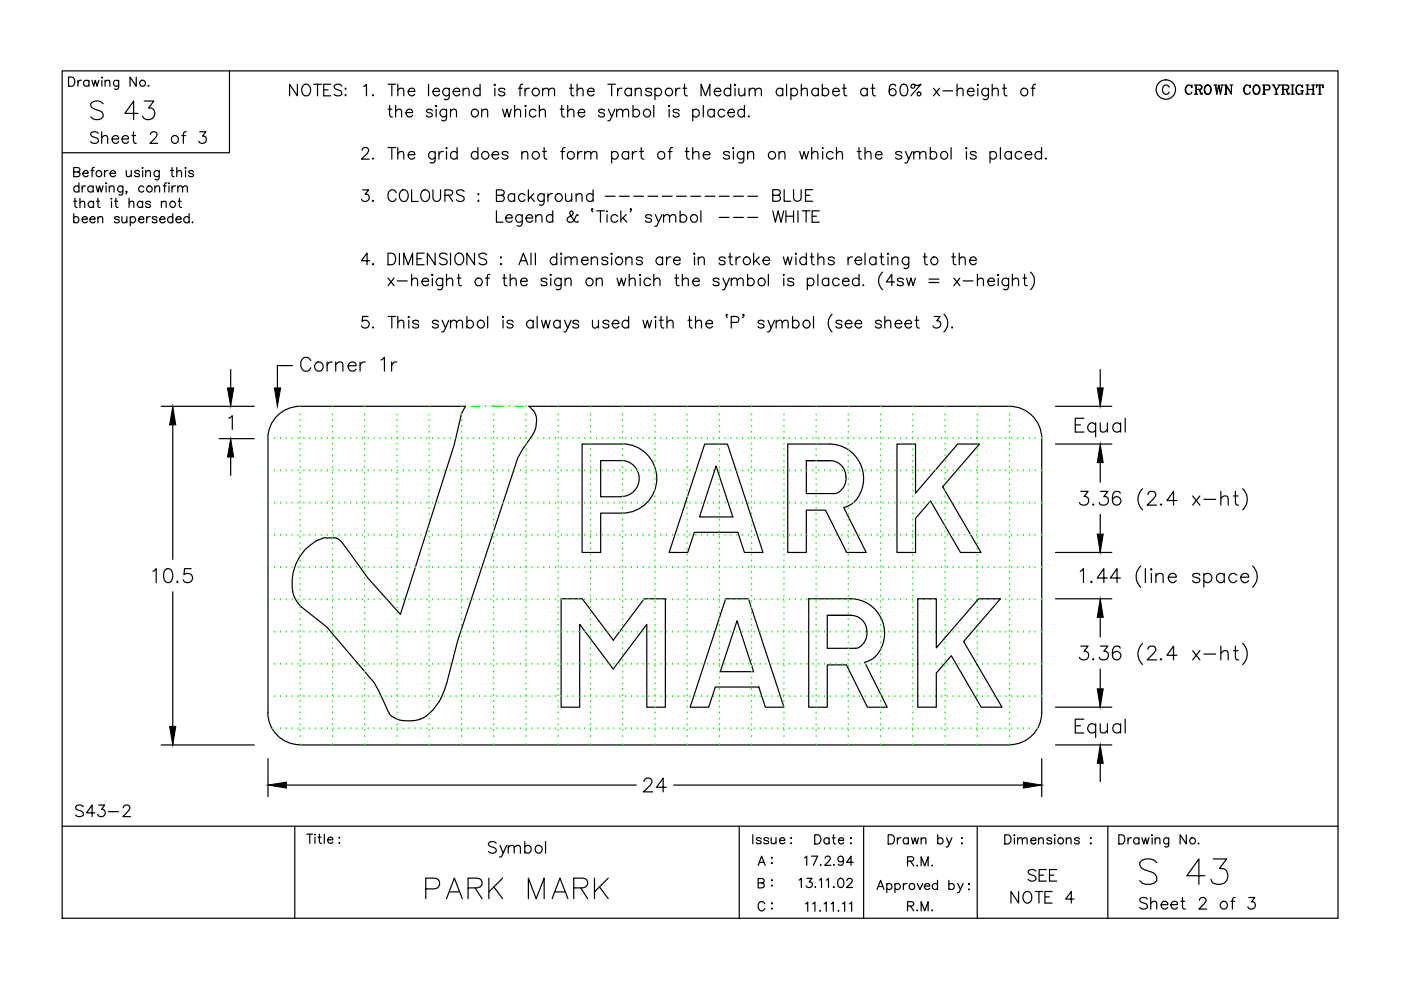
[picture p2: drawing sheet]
<svg xmlns="http://www.w3.org/2000/svg" width="297mm" height="210mm" viewBox="0 0 297 210" stroke-linecap="round" stroke-linejoin="round" font-family="sans-serif">
<g fill="none" stroke="#000" stroke-width=".25">
<path d="M13.2 15h270.5v179.7h-270.5zM14.5 16.3h.7a1.05 1.05 0 0 1 .7 1 1.05 1.05 0 0 1-.7 1h-.7zM16.5 17v1.3M17.2 17a.58 .58 0 0 0-.7 .6M18.9 17.3a.64 .64 0 0 0-1-.1 .64 .64 0 0 0 0 .9 .64 .64 0 0 0 1-.1M18.9 17v1.3M19.5 17l.4 1.3 .3-1.3 .4 1.3 .4-1.3M21.6 17v1.3M21.6 16.3l.1 .1-.1 .2zM22.3 17.4a.67 .67 0 0 1 .9-.3l.1 1.2M22.3 17v1.3M25.2 17v1.5a.51 .51 0 0 1-.4 .4 .51 .51 0 0 1-.5-.1"/>
<path d="M25.2 17.3a.62 .62 0 0 0-.9-.1 .62 .62 0 0 0 0 .9 .62 .62 0 0 0 .9-.1M28.9 16.3v2l-1.3-2v2M31.5 18.1v.2l.1-.1M48.7 15v17.4h-35.5M63 17.9v2.4l-1.6-2.4v2.4M64.4 18l.3-.1a1.23 1.23 0 0 1 1.2 1.2 1.23 1.23 0 0 1-1.2 1.2 1.44 1.44 0 0 1-.3-2.3zM66.5 17.9h1.7M67.3 17.9v2.4M68.6 19h1M70.1 17.9h-1.5v2.4h1.5M72.4 18.2a.89 .89 0 0 0-.8-.4 .89 .89 0 0 0-.8 .7l.3 .3 .9 .4a.58 .58 0 0 1 .4 .4 .58 .58 0 0 1-.2 .6 1.13 1.13 0 0 1-1.4-.2M73.2 18.8h.2l-.1 .1z"/>
<path d="M77.1 18.3l.6-.4v2.4M82.3 17.9h1.6M83.1 17.9v2.4M84.3 19.2l.4-.4h.8l.1 1.5M84.3 17.9v2.4M86.5 19.4h1.4a.75 .75 0 0 0-1-.6 .75 .75 0 0 0-.2 1.2 .74 .74 0 0 0 1.2 0M90.9 17.9v2.4M91.8 19.4h1.4a.75 .75 0 0 0-1.1-.6 .75 .75 0 0 0-.2 1.2 .74 .74 0 0 0 1.3 0M95.3 18.7l-.2 2.2a.67 .67 0 0 1-.9 .1M95.3 19a.78 .78 0 0 0-1.2-.1 .78 .78 0 0 0 0 1.2 .78 .78 0 0 0 1.2-.1M96.1 19.4h1.4a.75 .75 0 0 0-1.1-.6 .75 .75 0 0 0-.2 1.2 .74 .74 0 0 0 1.3 0M98.2 19.2l.3-.4h.8l.2 1.5"/>
<path d="M98.2 18.7v1.6M101.8 19a.78 .78 0 0 0-1.2-.1 .78 .78 0 0 0 0 1.2 .78 .78 0 0 0 1.2-.1M101.8 17.9v2.4M104.9 18.7v1.6M104.9 17.9l.1 .1-.1 .1-.1-.1zM107 19a.78 .78 0 0 0-1.3 0l.1 .3 1.1 .3 .1 .4a.78 .78 0 0 1-1.3 0M109.9 18.7h.8M110.8 17.9l-.4 .1-.1 .3v2M111.3 18.7v1.6M112.2 18.7a.73 .73 0 0 0-.9 .7M115 19.2l.4-.4h.8l.1 1.5M115 18.7v1.6"/>
<path d="M116.3 19.2a.86 .86 0 0 1 1.2-.4l.1 1.5M120.7 18.7h.9M121.1 17.9v2l.1 .3 .5 .1M122.4 19.2l.3-.4h.8l.1 1.5M122.4 17.9v2.4M124.6 19.4h1.4a.75 .75 0 0 0-1.1-.6 .75 .75 0 0 0-.2 1.2 .74 .74 0 0 0 1.3 0M128.9 17.9h1.6M129.7 17.9v2.4M131 18.7v1.6M131.9 18.7a.73 .73 0 0 0-.9 .7M133.9 19a.78 .78 0 0 0-1.2-.1 .78 .78 0 0 0 0 1.2 .78 .78 0 0 0 1.2-.1M133.9 18.7v1.6"/>
<path d="M134.7 19.2a.86 .86 0 0 1 1.2-.4v1.5M134.7 18.7v1.6M138.1 19v-.2a.89 .89 0 0 0-1.2 .2l.4 .4 .8 .2v.4a.74 .74 0 0 1-1.2 0M138.9 19a.78 .78 0 0 1 1.1-.1 .78 .78 0 0 1 0 1.2 .78 .78 0 0 1-1.1-.1M138.9 18.7v2.4M143.3 18.7v1.6M144.2 18.7a.77 .77 0 0 0-.9 .7M144.8 18.7h.8M145.1 17.9v2l.2 .3 .4 .1M151.4 19.4h1.4a.54 .54 0 0 0-.4-.7 .78 .78 0 0 0-.9 1 .78 .78 0 0 0 1.3 .3M154.9 19a.78 .78 0 0 0-1.1-.1 .78 .78 0 0 0 0 1.2 .78 .78 0 0 0 1.1-.1M154.9 17.9v2.4"/>
<path d="M155.8 18.7v1.6M155.8 17.9l.2 .1-.2 .1-.1-.1zM156.6 18.7l.2 1.5 .6 .1 .5-.4M157.9 18.7v1.6M158.8 19.2l.6-.5 .6 .1 .1 1.5M158.8 18.7v1.6M160.1 19.2l.6-.5 .6 .1 .1 1.5M166 19a.78 .78 0 0 0-1.2-.1 .78 .78 0 0 0 0 1.2 .78 .78 0 0 0 1.2-.1M166 18.7v1.6M166.8 17.9v2.4M167.7 19a.78 .78 0 0 1 1.1-.1 .78 .78 0 0 1 0 1.2 .78 .78 0 0 1-1.1-.1M167.7 18.7v2.4"/>
<path d="M169.9 19.2a.86 .86 0 0 1 1.2-.4l.1 1.5M169.9 17.9v2.4M173.5 19a.78 .78 0 0 0-1.2-.1 .78 .78 0 0 0 0 1.2 .78 .78 0 0 0 1.2-.1M173.5 18.7v1.6M174.3 19a.76 .76 0 0 1 1.2 0 .76 .76 0 0 1 0 1.1 .76 .76 0 0 1-1.2-.1M174.3 17.9v2.4M176.5 19.4h1.4a.61 .61 0 0 0-.4-.7 .79 .79 0 0 0-.9 1.1 .79 .79 0 0 0 1.3 .2M178.6 18.7h.8M179 17.9v2l.1 .3 .5 .1M183.9 19a.78 .78 0 0 0-1.2-.1 .78 .78 0 0 0 0 1.2 .78 .78 0 0 0 1.2-.1M183.9 18.7v1.6M184.7 18.7h.8"/>
<path d="M185 17.9v2l.1 .3 .5 .1M189.9 18.2a.65 .65 0 0 0-1-.2 2.41 2.41 0 0 0-.3 2 .75 .75 0 0 0 1.2 .1 .75 .75 0 0 0-.2-1.2 .75 .75 0 0 0-1.1 .6M191.2 18a.77 .77 0 0 1 1.1 .3 2.01 2.01 0 0 1-.2 1.9 .8 .8 0 0 1-1.2-.3 1.88 1.88 0 0 1 .3-1.9zM193.7 17.9l.3 .2a.49 .49 0 0 1-.6 .6l-.3-.2a.5 .5 0 0 1 .3-.6 .5 .5 0 0 1 .6 .1 1.15 1.15 0 0 0 1.3-.1l-2.2 2.4M194.5 19.6l.5-.1 .3 .2a.49 .49 0 0 1-.6 .6l-.2-.2zM197.9 18.7l1.3 1.6M199.2 18.7l-1.3 1.6M199.9 19.3h2.1M202.9 19.2a.86 .86 0 0 1 1.2-.4l.1 1.5M202.9 17.9v2.4M205.1 19.4h1.4a.75 .75 0 0 0-1-.6 .75 .75 0 0 0-.3 1.2 .74 .74 0 0 0 1.3 0M207.3 17.9l.1 .1-.1 .1z"/>
<path d="M207.3 18.7v1.6M209.6 18.7v1.8a.68 .68 0 0 1-.9 .6l-.2-.1M209.6 19a.78 .78 0 0 0-1.2-.1 .78 .78 0 0 0 0 1.2 .78 .78 0 0 0 1.2-.1M210.4 19.2l.3-.4h.8l.1 1.5M210.4 17.9v2.4M212.6 18.7h.8M212.9 17.9v2l.1 .3 .5 .1M218.6 18.7h.8M219.6 17.9l-.5 .1-.1 .3v2M247.9 18.5a.72 .72 0 0 0-.9-.5 .72 .72 0 0 0-.5 .8 .85 .85 0 0 0 .2 .9 .85 .85 0 0 0 .9 .2l.3-.4M252 18a1.08 1.08 0 0 0-.6 1 1.08 1.08 0 0 0 .6 1M252.6 18.3l.1 .3v-.6l-.1 .3a.73 .73 0 0 0-.8-.2 .73 .73 0 0 0-.5 .7 .86 .86 0 0 0 .2 .9 .86 .86 0 0 0 .9 .2l.3-.4"/>
<path d="M253.3 18h1.1l.4 .2 .1 .4-.3 .3-1 .1M253.3 20h.6M253.5 18v2M253.6 18v2M254.1 19l.3 .1 .2 .7h.3M254.3 19l.3 .9 .3 .1v-.3M254.4 18l.4 .4-.2 .4-.2 .2M256 18a1.02 1.02 0 0 0-.7 1.1 1.02 1.02 0 0 0 .8 .9 1 1 0 0 0 .7-1.1 1 1 0 0 0-.8-.9 1.13 1.13 0 0 0 0 2M256.1 18a1.09 1.09 0 0 1 .6 1 1.09 1.09 0 0 1-.6 1M257.4 18h.6M257.7 18l.3 2 .4-2 .4 2 .3-2M257.7 18l.3 1.5"/>
<path d="M258.5 18l.3 1.5M258.8 18h.6M259.6 20h.6M259.6 18h.4M259.9 18v2M260.8 18h.6M261.1 19.8l-1.1-1.8v2M261.1 18v2l-1.1-1.8M264.3 18a1.12 1.12 0 0 0 0 2M265 18.3l.1 .3v-.6l-.1 .3a.73 .73 0 0 0-.9-.2 .73 .73 0 0 0-.4 .7v.5a.72 .72 0 0 0 .6 .7 .72 .72 0 0 0 .8-.5M266.3 18a1.06 1.06 0 0 0-.7 1 1.06 1.06 0 0 0 .7 1 .98 .98 0 0 0 .8-1 .98 .98 0 0 0-.8-1 1.13 1.13 0 0 0 0 2M266.5 18a1.09 1.09 0 0 1 .6 1 1.09 1.09 0 0 1-.6 1"/>
<path d="M267.7 18h1.1l.3 .1 .2 .3-.2 .6h-1M267.7 20h.6M267.9 18v2M268.1 18v2M268.8 18a.52 .52 0 0 1 .4 .5 .52 .52 0 0 1-.4 .5M269.7 18h.6M269.9 18l.7 1v1M270 18l.7 1v1M270.3 20h.6M270.9 18h.6M271.3 18l-.6 1M271.7 18h1.1l.4 .2v.6l-.4 .2h-.8"/>
<path d="M271.7 20h.6M272 18v2M272.5 19l.3 .1 .3 .7h.3M272.7 19.1l.3 .8 .3 .1 .1-.3M272.8 18l.4 .4-.1 .4-.3 .2M273.7 20h.7M273.7 18h.7M274 18v2M274.1 18v2M275.4 18a1.12 1.12 0 0 0 0 2M275.8 19.3h.6M276.1 18.3l.1 .3v-.6l-.1 .3a.72 .72 0 0 0-.9-.2 .72 .72 0 0 0-.4 .7 .83 .83 0 0 0 .1 .9 .83 .83 0 0 0 1 .2l.2-.2"/>
<path d="M276.1 19.3v.7M276.2 19.3v.7M276.9 20h.7M276.9 18h.7M277.2 18v2M277.3 18v2M277.3 19h1.1M278.1 20h.6M278.1 18h.6M278.4 18v2M278.5 18v2M279.2 18l-.1 .6v-.6h1.4v.6l-.1-.6"/>
<path d="M279.5 20h.6M279.8 18v2M279.9 18v2M15.6 36.4h1.1l.2-.3-.1-.4-.3-.2h-.9v2h.9a.51 .51 0 0 0 .5-.5 .51 .51 0 0 0-.5-.6M16.7 39.7a.62 .62 0 0 0-.9-.1 .62 .62 0 0 0 0 .9 .62 .62 0 0 0 .9 0M16.7 38.8v1.9M17.4 39.4v1.3M17.6 36.7h1.1a.56 .56 0 0 0-.6-.6 .56 .56 0 0 0-.5 .6 .61 .61 0 0 0 .3 .7 .61 .61 0 0 0 .8-.2M18.1 39.4a.65 .65 0 0 0-.7 .6M19.3 36.2h.6M19.7 39.7a.64 .64 0 0 0-.9-.1 .64 .64 0 0 0 0 1 .64 .64 0 0 0 .9-.1M19.7 39.4v1.3"/>
<path d="M20 35.5l-.4 .1-.1 .3v1.6M20.4 39.4l.4 1.3 .3-1.3 .4 1.3 .4-1.3M20.8 28.3a1.06 1.06 0 0 0-1.6 0l.2 .6 1 .3a.6 .6 0 0 1 .4 .5 .6 .6 0 0 1-.2 .6 1.07 1.07 0 0 1-1.4-.3M21.6 29.2l.6-.5 .5 .2 .1 1.5M21.6 27.9v2.5M21.9 22a1.75 1.75 0 0 0-2.7 0 .98 .98 0 0 0 .8 1.1l1.1 .4a.93 .93 0 0 1 .7 .7 .93 .93 0 0 1-.3 .9 1.71 1.71 0 0 1-2.3-.3M22.2 36.2v1.3M22.5 39.4v1.3M22.5 38.8l.1 .1h-.1zM22.9 36.2a.65 .65 0 0 0-.7 .5M23.2 39.8l.4-.4 .5 .1 .1 1.2M23.2 39.4v1.3"/>
<path d="M23.3 36.7h1.2a.62 .62 0 0 0-.9-.5 .62 .62 0 0 0-.2 1 .65 .65 0 0 0 1.1 0M23.8 29.5h1.4a.7 .7 0 0 0-.7-.8 .7 .7 0 0 0-.7 .8 .76 .76 0 0 0 .4 .8 .76 .76 0 0 0 1-.3M25.9 29.5h1.3a.68 .68 0 0 0-.6-.8 .68 .68 0 0 0-.7 .8 .74 .74 0 0 0 .4 .8 .74 .74 0 0 0 .9-.3M26 39.4v1.5a.53 .53 0 0 1-.8 .4M26 39.7a.62 .62 0 0 0-.9-.1 .62 .62 0 0 0 0 .9 .62 .62 0 0 0 .9 0M26.8 36.2l.1 1.2 .5 .1 .4-.4M27.8 36.2v1.3M28 28.7h.8M28.3 27.9v2l.1 .4 .5 .1M29.3 24h-2.8l1.8-2.6v4M29.6 36.4a.56 .56 0 0 0-.5-.3 .56 .56 0 0 0-.6 .3l.3 .3 .5 .1a.33 .33 0 0 1 .2 .6 .7 .7 0 0 1-1-.2M30.2 36.2v1.3"/>
<path d="M30.2 35.5v.2zM30.5 39.7a.62 .62 0 0 0-.9-.1 .62 .62 0 0 0 0 .9 .62 .62 0 0 0 .9 0M30.6 21.4h2l-1.1 1.5a1.27 1.27 0 0 1 1.4 1.5 1.27 1.27 0 0 1-1.8 1l-.5-.3-.4-.5M30.9 36.5l.4-.3 .5 .1 .1 1.2M30.9 36.2v1.3M31.9 28.5l.1-.3a.82 .82 0 0 1 1.2 0 .85 .85 0 0 1-.3 1l-1.1 1.2h1.6M32.8 39.8l.5-.4 .5 .1v1.2M32.8 39.4v1.3M33.8 36.2v1.5a.51 .51 0 0 1-.4 .4 .51 .51 0 0 1-.5-.1M33.8 36.4a.62 .62 0 0 0-1 0 .62 .62 0 0 0 0 .9 .62 .62 0 0 0 1-.1M34.6 39.4h.6M35.4 38.8l-.4 .1-.1 .3v1.5"/>
<path d="M35.7 38.9h.2zM35.8 39.4v1.3M36.2 36.2h.6M36.5 39.4v1.3M36.5 35.5v1.6v.3l.4 .1M37.2 39.4a.72 .72 0 0 0-.7 .6M37.5 36.5l.4-.3 .5 .1 .1 1.2M37.5 35.5v2M37.7 39.8l.4-.4 .5 .1 .1 1.2M37.7 39.4v1.3M38.5 28.7h.8M38.7 39.8l.5-.4 .4 .1 .1 1.2"/>
<path d="M39.3 36.2v1.3M39.3 35.5v.2zM39.5 27.9l-.5 .2-.1 .3v2M41 36.4a.6 .6 0 0 0-1 0l.3 .3 .6 .2 .1 .3a.65 .65 0 0 1-1 0M42.3 27.9h1.4l-.8 1a.78 .78 0 0 1 .9 .9 .78 .78 0 0 1-1.1 .6l-.4-.1-.2-.4M73.3 20.1l.1 .1-.1 .1zM76.8 31.9l.2-.5 .2-.1 .7 .1a.52 .52 0 0 1 .1 .8l-1.4 1.5h1.7M79.1 20.1l-.1 .1 .1 .1 .1-.1M79.1 33.5l-.1 .1 .1 .1 .1-.1M82.3 31.3h1.6M82.3 23.2h.8M82.6 22.4v1.9l.1 .4 .5 .1"/>
<path d="M83.1 31.3v2.4M83.9 23.6l.6-.4 .6 .1v1.5M83.9 22.4v2.4M84.3 32.6l.4-.4h.8l.1 1.5M84.3 31.3v2.4M86.1 23.9h1.4a.7 .7 0 0 0-.7-.8 .7 .7 0 0 0-.7 .8 .76 .76 0 0 0 .4 .8 .76 .76 0 0 0 1-.3M86.5 32.8h1.4a.75 .75 0 0 0-1-.6 .75 .75 0 0 0-.2 1.2 .74 .74 0 0 0 1.2 0M91.7 23.5a.74 .74 0 0 0-1.3 0l.3 .4 .8 .2 .2 .3a.7 .7 0 0 1-.7 .4 .7 .7 0 0 1-.6-.4M92.3 32.1v1.9l-.2 .3a.73 .73 0 0 1-.9 .2M92.3 32.5a.78 .78 0 0 0-1.2-.1 .78 .78 0 0 0 0 1.1 .78 .78 0 0 0 1.2-.1M92.5 23.2v1.6M92.5 22.4l.1 .1-.1 .1z"/>
<path d="M93.1 32.1v1.6M94 32.1a.73 .73 0 0 0-.9 .7M94.7 32.1v1.6M94.7 31.3l.1 .1-.1 .1zM94.7 23.2v1.8a.61 .61 0 0 1-.4 .6 .61 .61 0 0 1-.6-.1M94.7 23.5a.78 .78 0 0 0-1.2-.1 .78 .78 0 0 0 0 1.1 .78 .78 0 0 0 1.2-.1M95.5 23.6l.6-.4 .6 .1 .1 1.5M95.5 23.2v1.6M96.9 32.5a.78 .78 0 0 0-1.1-.1 .78 .78 0 0 0 0 1.1 .78 .78 0 0 0 1.1-.1M96.9 31.3v2.4M101.3 32.5a.78 .78 0 0 0-1.1-.1 .78 .78 0 0 0 0 1.1 .78 .78 0 0 0 1.1-.1M101.3 31.3v2.4"/>
<path d="M102.1 23.6l.6-.4 .6 .1 .1 1.5M102.1 23.2v1.6M104.3 32.8h1.4a.75 .75 0 0 0-1-.6 .75 .75 0 0 0-.2 1.2 .74 .74 0 0 0 1.2 0M106.6 23.2l.4 1.6 .5-1.6 .4 1.6 .5-1.6M107.7 32.5a.74 .74 0 0 0-1.3 0l.4 .3 .8 .3 .1 .3a.74 .74 0 0 1-1.3 0M109.1 23.6l.6-.4 .6 .1 .1 1.5M109.1 22.4v2.4M110.6 32.6l.6-.5 .6 .1 .1 1.5M110.6 32.1v1.6M111.4 23.2v1.6M111.4 22.4l.2 .1-.2 .1-.1-.1zM113.6 23.5a.78 .78 0 0 0-1.1-.1 .78 .78 0 0 0 0 1.1 .78 .78 0 0 0 1.1-.1"/>
<path d="M114.4 23.6l.5-.4 .6 .1 .1 1.5M114.4 22.4v2.4M115 32.1h.8M115.4 31.3v2l.1 .3 .5 .1M118.8 23.2h.8M118.9 32.1h.8M119.1 22.4v1.9l.1 .4 .5 .1M119.8 31.3l-.4 .1-.2 .3v2M120.4 23.6l.6-.4 .6 .1 .1 1.5M120.4 22.4v2.4M122.5 32.1v1.6M122.6 23.9h1.4a.7 .7 0 0 0-.7-.8 .7 .7 0 0 0-.7 .8 .77 .77 0 0 0 .4 .8 .77 .77 0 0 0 1-.3"/>
<path d="M123.4 32.1a.73 .73 0 0 0-.9 .7M124 32.6l.6-.5 .6 .1 .1 1.5M124 32.1v1.6M125.3 32.6l.5-.5 .6 .1 .1 1.5M128.2 23.5a.74 .74 0 0 0-1.3 0l.3 .4 .9 .2 .1 .3a.7 .7 0 0 1-.7 .4 .7 .7 0 0 1-.6-.4M129 23.2l.7 1.6 .7-1.6M129.7 32.5a.78 .78 0 0 1 1.1-.1 .78 .78 0 0 1 0 1.1 .78 .78 0 0 1-1.1-.1M129.7 32.1v2.4M129.7 24.8l-.4 .7-.4 .1M130.7 23.6l.6-.4 .6 .1 .1 1.5M130.7 23.2v1.6M132 23.6l.6-.4 .6 .1 .1 1.5"/>
<path d="M133.3 32.5a.78 .78 0 0 0-1.2-.1 .78 .78 0 0 0 0 1.1 .78 .78 0 0 0 1.2-.1M133.3 32.1v1.6M134.1 32.1v1.6M134.2 23.5a.78 .78 0 0 1 1.2-.1 .78 .78 0 0 1 0 1.1 .78 .78 0 0 1-1.2-.1M134.2 22.4v2.4M135 32.1a.77 .77 0 0 0-.9 .7M135.6 32.1h.8M135.9 31.3v2l.2 .3 .4 .1M138.6 22.4v2.4M141.7 32.1h.8M141.9 23.2v1.6M141.9 22.4l.1 .1-.1 .1z"/>
<path d="M142.6 31.3l-.5 .1-.1 .3v2M144 23.5a.74 .74 0 0 0-1.3 0l.1 .2 1.1 .4 .1 .3a.7 .7 0 0 1-.6 .4 .7 .7 0 0 1-.7-.4M145.3 32.1h.8M145.6 31.3v2l.1 .3 .5 .1M146.9 23.5a.78 .78 0 0 1 1.1-.1 .78 .78 0 0 1 0 1.1 .78 .78 0 0 1-1.1-.1M146.9 32.6l.6-.5 .6 .1 .1 1.5M146.9 23.2v2.4M146.9 31.3v2.4M148.6 20.3v-2.4l1 2.4 .9-2.4v2.4M149.1 32.8h1.4a.61 .61 0 0 0-.5-.7 .79 .79 0 0 0-.9 1.1 .79 .79 0 0 0 1.4 .2M149.1 22.4v2.4M151.4 23.5a.78 .78 0 0 0-1.1-.1 .78 .78 0 0 0 0 1.1 .78 .78 0 0 0 1.1-.1"/>
<path d="M151.4 23.2v1.6M153.6 23.5a.78 .78 0 0 0-1.1-.1 .78 .78 0 0 0 0 1.1 .78 .78 0 0 0 1.1-.1M154.3 23.9h1.4a.7 .7 0 0 0-.7-.8 .7 .7 0 0 0-.7 .8 .76 .76 0 0 0 .5 .8 .76 .76 0 0 0 .9-.3M154.7 32.5l-.1-.3a.89 .89 0 0 0-1.2 .3l.3 .3 .9 .3 .1 .3a.74 .74 0 0 1-1.3 0M155.5 32.1v1.6M155.5 31.3v.2l-.1-.1zM157.7 32.1v1.9l-.1 .3a.73 .73 0 0 1-1 .2M157.7 32.5a.78 .78 0 0 0-1.1-.1 .78 .78 0 0 0 0 1.1 .78 .78 0 0 0 1.1-.1M157.8 23.5a.78 .78 0 0 0-1.1-.1 .78 .78 0 0 0 0 1.1 .78 .78 0 0 0 1.1-.1M157.8 22.4v2.4M158.5 32.6a.86 .86 0 0 1 1.2-.4l.1 1.5M158.5 32.1v1.6"/>
<path d="M158.8 24.6l-.2 .1 .2 .1v-.1M165.2 32.6l.5-.5 .6 .1 .1 1.5M165.2 32.1v1.6M169.6 32.1l.4 1.6 .5-1.6 .5 1.6 .4-1.6M172.1 32.6l.6-.5 .6 .1 .1 1.5M172.1 31.3v2.4M174.4 32.1v1.6M174.4 31.3l.2 .1-.2 .1zM176.6 32.5a.78 .78 0 0 0-1.1-.1 .78 .78 0 0 0 0 1.1 .78 .78 0 0 0 1.1-.1M177.3 32.6l.4-.4h.8l.1 1.5M177.3 31.3v2.4M181.8 32.1h.8"/>
<path d="M182.1 31.3v2l.1 .3 .5 .1M183.4 32.6l.6-.5 .5 .1 .2 1.5M183.4 31.3v2.4M185.6 32.8h1.4a.75 .75 0 0 0-1.1-.6 .75 .75 0 0 0-.2 1.2 .74 .74 0 0 0 1.3 0M191.2 32.5a.78 .78 0 0 0-1.3 0l.4 .3 .8 .3 .1 .3a.78 .78 0 0 1-1.3 0M192 32.1l.7 1.6 .7-1.6M192.7 33.7l-.4 .8h-.4M193.7 32.6a.86 .86 0 0 1 1.2-.4l.1 1.5M193.7 32.1v1.6M195 32.6l.6-.5 .6 .1 .1 1.5M197.2 32.5a.76 .76 0 0 1 1.2-.1 .76 .76 0 0 1 0 1.1 .76 .76 0 0 1-1.2-.1M197.2 31.3v2.4"/>
<path d="M201.6 31.3v2.4M204.9 32.1v1.6M204.9 31.3v.2l-.1-.1zM207 32.5a.74 .74 0 0 0-1.3 0l.4 .3 .8 .3 .1 .3a.74 .74 0 0 1-1.3 0M209.9 32.5a.78 .78 0 0 1 1.2-.1 .78 .78 0 0 1 0 1.1 .78 .78 0 0 1-1.2-.1M209.9 32.1v2.4M212.1 31.3v2.4M214.4 32.5a.78 .78 0 0 0-1.1-.1 .78 .78 0 0 0 0 1.1 .78 .78 0 0 0 1.1-.1M214.4 32.1v1.6M216.6 32.5a.78 .78 0 0 0-1.1-.1 .78 .78 0 0 0 0 1.1 .78 .78 0 0 0 1.1-.1M217.4 32.8h1.4a.61 .61 0 0 0-.5-.7 .79 .79 0 0 0-.9 1.1 .79 .79 0 0 0 1.4 .2M220.8 32.5a.78 .78 0 0 0-1.1-.1 .78 .78 0 0 0 0 1.1 .78 .78 0 0 0 1.1-.1"/>
<path d="M220.8 31.3v2.4M221.8 33.5l-.2 .1 .2 .1 .1-.1M15.6 46.2a.61 .61 0 0 1 .9-.1 .61 .61 0 0 1 0 .9 .61 .61 0 0 1-.9-.1M15.6 45.3v1.9M15.6 42.7h.7M15.9 42v1.6l.1 .3 .4 .1M16.9 43.1l.5-.4 .5 .1 .1 1.2M16.9 42v2M17.4 46.5h1.1a.6 .6 0 0 0-.8-.5 .6 .6 0 0 0-.2 .9 .57 .57 0 0 0 1 0M19.1 46.5h1.1v-.2a.64 .64 0 0 0-1.1-.1 .64 .64 0 0 0 .4 1h.3l.4-.3M19.8 43a.63 .63 0 0 0-.9-.1 .63 .63 0 0 0 0 .9 .63 .63 0 0 0 .9-.1M19.8 42.7v1.3"/>
<path d="M20.5 42.7h.6M20.8 46.3l.4-.4 .5 .1 .1 1.2M20.8 45.9v1.3M20.8 42v1.6v.3l.4 .1M23.6 42.7v1.3M23.6 42v.2zM24.3 42.7h.6M24.6 42v1.6l.1 .3 .3 .1M25.3 46.2a.56 .56 0 0 0-.5-.3 .56 .56 0 0 0-.5 .3l.1 .2a.9 .9 0 0 1 .9 .5 .56 .56 0 0 1-.5 .4 .56 .56 0 0 1-.5-.4M25.8 45.9l.2 1.3h.4l.5-.3M26.9 45.9v1.3M26.9 40.6h-.2h.2l-.2 .5"/>
<path d="M27.4 43.1l.4-.4 .5 .1 .1 1.2M27.4 42v2M27.6 46.2a.63 .63 0 0 1 1-.1 .63 .63 0 0 1 0 1 .63 .63 0 0 1-1-.2M27.6 45.9v2M29.4 46.5h1.1v-.2a.64 .64 0 0 0-1.1-.1 .64 .64 0 0 0 .5 1h.3l.3-.3M30.2 43a.63 .63 0 0 0-.9-.1 .63 .63 0 0 0 0 .9 .63 .63 0 0 0 .9-.1M30.2 42.7v1.3M31.1 45.9v1.3M31.8 45.9a.58 .58 0 0 0-.7 .6M31.9 43a.56 .56 0 0 0-.5-.4 .56 .56 0 0 0-.5 .4l.1 .1 .8 .3 .1 .3a.56 .56 0 0 1-.5 .3 .56 .56 0 0 1-.5-.3M33.3 46.2a.57 .57 0 0 0-1 0l.1 .2a.9 .9 0 0 1 .9 .5 .57 .57 0 0 1-1 0M33.8 46.5h1.2a.6 .6 0 0 0-.9-.5 .6 .6 0 0 0-.1 .9 .56 .56 0 0 0 .5 .4 .56 .56 0 0 0 .5-.4"/>
<path d="M34.2 43.1l.5-.4 .5 .1v1.2M34.2 42.7v1.3M36.6 46.2a.61 .61 0 0 0-.9-.1 .61 .61 0 0 0 0 .9 .61 .61 0 0 0 .9-.1M36.6 45.3v1.9M37.3 46.5h1.1a.6 .6 0 0 0-.8-.5 .6 .6 0 0 0-.2 .9 .57 .57 0 0 0 1 0M37.8 42.7h.6M38 42v1.6l.1 .3 .4 .1M40.1 46.2a.63 .63 0 0 0-.9-.1 .63 .63 0 0 0 0 1 .63 .63 0 0 0 .9-.2M40.1 45.3v1.9M40.8 47l-.1 .2h.2M76.9 40.3h1.3l-.8 .9a.82 .82 0 0 1 .8 1.1 .82 .82 0 0 1-1.3 .3l-.3-.4M78.4 55.3h-1.8l1.2-1.6v2.4"/>
<path d="M79.1 42.5l-.1 .1 .1 .1 .1-.1M79.1 55.9l-.1 .1 .1 .1 .1-.1M82.3 59l1.2 1.6M82.3 53.7h.8a1.32 1.32 0 0 1 .8 1.2 1.32 1.32 0 0 1-.8 1.2h-.8zM83.5 59l-1.2 1.6M84 40.9a.89 .89 0 0 0-1-.7 .89 .89 0 0 0-.7 1 1.07 1.07 0 0 0 .2 1.2 1.07 1.07 0 0 0 1.2 .2l.3-.5M84.2 59.6h2.1M84.7 53.7v2.4M84.9 40.6a.89 .89 0 0 1 1.1-.3 .89 .89 0 0 1 .5 .9 1.07 1.07 0 0 1-.2 1.2 1.07 1.07 0 0 1-1.2 .2 1.49 1.49 0 0 1-.2-2zM85.6 56.1v-2.4l.9 2.4 1-2.4v2.4M87.3 59.4l.5-.4 .6 .1 .1 1.5M87.3 58.2v2.4"/>
<path d="M87.3 40.3v2.4h1.4M88.4 54.9h.9M89.5 59.6h1.4a.75 .75 0 0 0-1.1-.6 .75 .75 0 0 0-.2 1.2 .74 .74 0 0 0 1.3 0M89.5 40.6a.89 .89 0 0 1 1-.3 .89 .89 0 0 1 .6 .9 1.07 1.07 0 0 1-.3 1.2 1.07 1.07 0 0 1-1.1 .2 1.49 1.49 0 0 1-.2-2zM89.9 53.7h-1.5v2.4h1.5M91.7 59v1.6M91.7 58.2l.1 .1-.1 .1-.2-.1zM91.8 40.3v1.7a.81 .81 0 0 0 .8 .7 .81 .81 0 0 0 .8-.7v-1.7M92.3 53.7v2.4l-1.7-2.4v2.4M93.9 59v1.8a.64 .64 0 0 1-.4 .6 .64 .64 0 0 1-.7-.1M93.9 59.3a.78 .78 0 0 0-1.2-.1 .78 .78 0 0 0 0 1.2 .78 .78 0 0 0 1.2-.2M94.3 41.4l1.4-.1a.55 .55 0 0 0 0-.9l-1.4-.1v2.4"/>
<path d="M94.7 59.4l.6-.4 .6 .1 .1 1.5M94.7 58.2v2.4M94.8 54a.9 .9 0 0 0-.9-.4 .9 .9 0 0 0-.7 .7l.2 .3 .9 .3a.63 .63 0 0 1 .3 1.1 1.04 1.04 0 0 1-1.4-.2M95.1 41.4l.9 1.3M95.5 53.7v2.4M96.7 54a.92 .92 0 0 1 1-.3 .92 .92 0 0 1 .6 .9 1.09 1.09 0 0 1-.2 1.2 1.09 1.09 0 0 1-1.2 .2 1.55 1.55 0 0 1-.2-2zM96.9 59h.8M97.3 58.2v1.9l.1 .4 .4 .1M98.4 40.6a1.06 1.06 0 0 0-1.6 0l.2 .6 .9 .3a.6 .6 0 0 1 .5 .5 .6 .6 0 0 1-.2 .6 1.07 1.07 0 0 1-1.4-.3M100.6 53.7v2.4l-1.6-2.4v2.4M101.3 41.2l.1-.1 .1 .1-.1 .1zM101.3 42.6l.1-.1 .1 .1-.1 .1z"/>
<path d="M102.9 59h.9M103.2 54a1.12 1.12 0 0 0-1.7 0l.3 .6 .9 .3a.61 .61 0 0 1 .2 1.1 1.07 1.07 0 0 1-1.4-.2M103.9 58.2l-.5 .1-.1 .3v2M105.3 44.7v2.4h1.4M105.3 41.4l1.4-.1a.55 .55 0 0 0 0-.9l-1.4-.1v2.4h1a.66 .66 0 0 0 .6-.6 .66 .66 0 0 0-.6-.7M106.2 54.5l.1 .1-.1 .1zM106.2 55.9l.1 .1-.1 .1zM106.6 59h.8M106.9 58.2v1.9l.1 .4 .5 .1M107.2 46.2h1.4a.7 .7 0 0 0-.7-.7 .7 .7 0 0 0-.7 .7 .77 .77 0 0 0 .5 .9 .77 .77 0 0 0 .9-.3M108.2 59.4l.6-.4 .5 .1 .1 1.5M108.2 58.2v2.4"/>
<path d="M109.1 41.4a.78 .78 0 0 0-1.1-.1 .78 .78 0 0 0 0 1.1 .78 .78 0 0 0 1.1-.1M109.1 41.1v1.6M110 56.1l1-2.4 .9 2.4M110.4 59.6h1.4a.75 .75 0 0 0-1.1-.6 .75 .75 0 0 0-.2 1.2 .74 .74 0 0 0 1.3 0M110.4 55.3h1.2M110.7 45.5v1.9a.66 .66 0 0 1-1 .4M110.7 45.8a.78 .78 0 0 0-1.1-.1 .78 .78 0 0 0 0 1.2 .78 .78 0 0 0 1.1-.1M111.3 41.4a.78 .78 0 0 0-1.1-.1 .78 .78 0 0 0 0 1.1 .78 .78 0 0 0 1.1-.1M111.5 46.2h1.4a.7 .7 0 0 0-.7-.7 .7 .7 0 0 0-.7 .7 .76 .76 0 0 0 .5 .9 .76 .76 0 0 0 .9-.3M112 40.3v2.4M112.5 41.8l.8 .9M112.6 53.7v2.4"/>
<path d="M113.2 41.1l-1.2 1.1M113.5 53.7v2.4M113.6 46l.6-.5 .6 .1 .1 1.5M113.6 45.5v1.6M115.4 41.1v1.8a.62 .62 0 0 1-.8 .6l-.2-.1M115.4 41.4a.78 .78 0 0 0-1.2-.1 .78 .78 0 0 0 0 1.1 .78 .78 0 0 0 1.2-.1M116 59.3a.74 .74 0 0 0-1.3 0l.1 .3a1.26 1.26 0 0 1 1.2 .5v.1a.74 .74 0 0 1-1.3 0M116.2 41.1v1.6M116.8 59v1.6M116.8 58.2l.1 .1-.1 .1-.2-.1zM117.1 41.1a.84 .84 0 0 0-.9 .7M117.2 45.8a.76 .76 0 0 0-1.1 0 .76 .76 0 0 0 0 1.1 .76 .76 0 0 0 1.1-.1"/>
<path d="M117.2 44.7v2.4M118 54.9a.77 .77 0 0 0-1.1-.2 .77 .77 0 0 0 0 1.2 .77 .77 0 0 0 1.1-.1M118 53.7v2.4M119 59v1.8a.61 .61 0 0 1-.4 .6 .61 .61 0 0 1-.6-.1M119 59.3a.78 .78 0 0 0-1.2-.1 .78 .78 0 0 0 0 1.2 .78 .78 0 0 0 1.2-.2M119 54.5v1.6M119 53.7l.1 .1-.1 .1zM119.8 59.4l.6-.4 .6 .1 .1 1.5M119.8 59v1.6M119.8 54.9l.6-.4 .6 .1 .1 1.5M119.8 54.5v1.6M119.9 41.1l.1 1.5 .6 .1 .6-.5"/>
<path d="M121.1 54.9l.6-.4 .5 .1 .2 1.5M121.2 41.1v1.6M122.1 41.5l.6-.4 .6 .1 .1 1.5M122.1 41.1v1.6M122.6 45.8l-.3-.3-.2 .3a1.37 1.37 0 0 1-1.4 1.3 .57 .57 0 0 1-.4-.4 .57 .57 0 0 1 .2-.6l.8-.5a.53 .53 0 0 0-.1-.9l-.3 .1a.98 .98 0 0 0 .3 1.2l.8 1 .4 .1 .2-.2M123.3 55.2h1.4a.72 .72 0 0 0-.8-.8 .72 .72 0 0 0-.6 1 .74 .74 0 0 0 .6 .7 .74 .74 0 0 0 .8-.3M125.4 54.9l.6-.4 .5 .1 .2 1.5M125.4 54.5v1.6M125.4 44.4h.3l-.1-.2-.2 .2 .3 .5M125.7 41.4a.78 .78 0 0 0-1.1-.1 .78 .78 0 0 0 0 1.1 .78 .78 0 0 0 1.1-.1M125.7 40.3v2.4M126.4 59.4l.6-.4 .6 .1 .1 1.5"/>
<path d="M126.4 59v1.6M126.5 44.7h1.7M127.3 44.7v2.4M128.3 41.6h2.1M128.7 45.5v1.6M128.7 44.7l.1 .1-.1 .1zM128.9 54.9a.7 .7 0 0 0-.7-.4 .7 .7 0 0 0-.6 .4l.3 .3 .9 .2 .1 .4a.7 .7 0 0 1-.7 .4 .7 .7 0 0 1-.6-.4M129.7 54.5v1.6M129.7 53.7l.1 .1-.1 .1-.1-.1zM130.8 59l.5 1.6 .5-1.6 .4 1.6 .5-1.6M131 45.8a.78 .78 0 0 0-1.2-.1 .78 .78 0 0 0 0 1.2 .78 .78 0 0 0 1.2-.1M131.3 41.6h2.1"/>
<path d="M131.6 44.7v2.4M132.1 46.2l.8 .9M132.7 54.9l.6-.4 .6 .1 .1 1.5M132.7 54.5v1.6M132.8 45.5l-1.2 1.1M133.4 59.4l.6-.4 .6 .1 .1 1.5M133.4 58.2v2.4M133.8 44.4h-.2l.1-.2 .1 .2-.2 .5M134.4 41.6h2.1M135.7 59v1.6M135.7 58.2l.2 .1-.2 .1-.1-.1zM136.2 54.9a.7 .7 0 0 0-.6-.4 .7 .7 0 0 0-.7 .4l.4 .3 .8 .2 .1 .4a.7 .7 0 0 1-.6 .4 .7 .7 0 0 1-.7-.4"/>
<path d="M137.4 41.6h2.1M137.9 59.3a.78 .78 0 0 0-1.1-.1 .78 .78 0 0 0 0 1.2 .78 .78 0 0 0 1.1-.2M138.1 45.8a.74 .74 0 0 0-1.2 0l.1 .3 1 .3 .1 .4a.74 .74 0 0 1-1.2 0M138.6 59.4l.6-.4 .6 .1 .1 1.5M138.6 58.2v2.4M139 45.5l.6 1.6 .7-1.6M139.6 47.1l-.4 .9h-.4M140.4 41.6h2.1M140.5 54.9a.77 .77 0 0 0-1.2-.2 .77 .77 0 0 0 0 1.2 .77 .77 0 0 0 1.2-.1M140.5 54.5v1.6M140.7 46l.6-.5 .6 .1 .1 1.5M140.7 45.5v1.6"/>
<path d="M141.3 54.5v1.6M142 46l.6-.5 .5 .1 .2 1.5M142.3 54.5a.79 .79 0 0 0-1 .7M142.8 55.2h1.4a.72 .72 0 0 0-.8-.8 .72 .72 0 0 0-.6 1 .74 .74 0 0 0 .6 .7 .74 .74 0 0 0 .8-.3M143.1 59h.8M143.4 58.2v1.9l.1 .4 .5 .1M143.4 41.6h2.1M144.2 45.8a.78 .78 0 0 1 1.1-.1 .78 .78 0 0 1 0 1.2 .78 .78 0 0 1-1.1-.1M144.2 44.7v2.4M144.7 59.4l.6-.4 .6 .1v1.5M144.7 58.2v2.4M146.4 41.6h2.2"/>
<path d="M146.9 59.6h1.4a.75 .75 0 0 0-1.1-.6 .75 .75 0 0 0-.2 1.2 .74 .74 0 0 0 1.3 0M147.3 54.5v1.6M147.3 53.7v.2l-.2-.1zM148.1 54.9l.5-.4 .6 .1 .1 1.5M148.1 54.5v1.6M148.6 44.7v2.4M149.5 41.6h2.1M152.5 59.3a.74 .74 0 0 0-1.3 0l.1 .3a1.26 1.26 0 0 1 1.2 .5l-.1 .4a.89 .89 0 0 1-1.2-.3M152.5 41.6h2.1M152.5 46.1h2.1M153.3 59l.7 1.6 .7-1.6M153.7 54.9a.7 .7 0 0 0-.6-.4 .7 .7 0 0 0-.6 .4l.3 .3 .8 .2 .1 .4a.7 .7 0 0 1-.6 .4 .7 .7 0 0 1-.6-.4"/>
<path d="M154.4 54.5h.9M154.8 53.7v2l.1 .3 .5 .1M155 59.4l.6-.4 .6 .1 .1 1.5M155 59v1.6M155.5 41.6h2.1M155.5 46.1h2.1M156.1 54.5v1.6M156.3 59.4l.6-.4 .6 .1 .1 1.5M157 54.5a.84 .84 0 0 0-.9 .7M158.5 59.3a.78 .78 0 0 1 1.2-.1 .78 .78 0 0 1 0 1.2 .78 .78 0 0 1-1.2-.2M158.5 58.2v2.4M158.6 41.6h2"/>
<path d="M158.6 46.1h2M159.8 53.7v2.4M160.2 55.2l.9 .9M161 54.5l-1.2 1.2M161.8 55.2h1.4a.72 .72 0 0 0-.9-.8 .72 .72 0 0 0-.5 1 .74 .74 0 0 0 .5 .7 .74 .74 0 0 0 .9-.3M162.9 58.2v2.4M163.8 41.4l1.4-.1a.59 .59 0 0 0 0-1l-1.4-.1v2.5h1.1a.67 .67 0 0 0 .6-.5 .67 .67 0 0 0-.3-.7l-.3-.1M163.8 44.7l.6 2.4 .6-2.4 .6 2.4 .6-2.4M166.1 54.5l.5 1.6 .4-1.6 .4 1.6 .5-1.6M166.2 59v1.6M166.2 58.2l.1 .1-.1 .1zM166.3 40.2v2.5h1.4"/>
<path d="M166.6 44.7v2.4M166.6 45.8h1.6M168.2 40.2v1.8a.81 .81 0 0 0 .9 .7 .81 .81 0 0 0 .8-.7v-1.8M168.2 44.7v2.4M168.3 59.3a.74 .74 0 0 0-1.3 0l.1 .3 1.1 .3 .1 .3a.74 .74 0 0 1-1.3 0M168.8 54.5v1.6M168.8 53.7v.2l-.2-.1zM169.2 44.7v2.4M170.1 44.7h1.6M170.8 41.4h.9M170.9 44.7v2.4M171 54.9a.77 .77 0 0 0-1.2-.2 .77 .77 0 0 0 0 1.2 .77 .77 0 0 0 1.2-.1"/>
<path d="M171 53.7v2.4M171.2 59.3a.78 .78 0 0 1 1.1-.1 .78 .78 0 0 1 0 1.2 .78 .78 0 0 1-1.1-.2M171.2 59v2.4M171.8 54.5h.8M172.1 53.7v2l.1 .3 .5 .1M172.2 45.8h.9M172.3 40.2h-1.5v2.5h1.5M173.4 58.2v2.4M173.4 54.9l.6-.4 .6 .1 .1 1.5M173.4 53.7v2.4M173.7 44.7h-1.5v2.4h1.5M175.7 59.3a.76 .76 0 0 0-1.1-.1 .76 .76 0 0 0 0 1.1 .76 .76 0 0 0 1.1-.1"/>
<path d="M175.7 59v1.6M176.9 54.9a.7 .7 0 0 0-.7-.4 .7 .7 0 0 0-.6 .4l.4 .3 .8 .2 .1 .4a.7 .7 0 0 1-.7 .4 .7 .7 0 0 1-.6-.4M177.9 59.3a.78 .78 0 0 0-1.1-.1 .78 .78 0 0 0 0 1.2 .78 .78 0 0 0 1.1-.2M178.6 59.6h1.4a.75 .75 0 0 0-1-.6 .75 .75 0 0 0-.3 1.2 .74 .74 0 0 0 1.3 0M179.8 54.5v1.6M180.7 54.5a.79 .79 0 0 0-.9 .7M181.3 55.2h1.4a.72 .72 0 0 0-.8-.8 .72 .72 0 0 0-.6 1 .74 .74 0 0 0 .6 .7 .74 .74 0 0 0 .8-.3M182.1 59.3a.78 .78 0 0 0-1.1-.1 .78 .78 0 0 0 0 1.2 .78 .78 0 0 0 1.1-.2M182.1 58.2v2.4M183.4 53.7v2.4M185.7 54.9a.77 .77 0 0 0-1.1-.2 .77 .77 0 0 0 0 1.2 .77 .77 0 0 0 1.1-.1M185.7 54.5v1.6"/>
<path d="M186.5 54.5h.8M186.9 53.7v2l.1 .3 .5 .1M187.1 57.7a2.45 2.45 0 0 0 0 3.7M188.3 54.5v1.6M188.3 53.7l.1 .1-.1 .1-.2-.1zM189.1 54.9l.6-.4 .6 .1v1.5M189.1 54.5v1.6M189.7 59.8h-1.8l1.2-1.6v2.4M191.5 59.3a.74 .74 0 0 0-1.2 0v.3a1.06 1.06 0 0 1 1.2 .6 .74 .74 0 0 1-1.2 0M192.2 59l.5 1.6 .4-1.6 .5 1.6 .5-1.6M192.7 54.5v1.8a.61 .61 0 0 1-.4 .6 .61 .61 0 0 1-.6-.1M192.7 54.9a.77 .77 0 0 0-1.2-.2 .77 .77 0 0 0 0 1.2 .77 .77 0 0 0 1.2-.1"/>
<path d="M195.7 54.5h.8M196.1 53.7v2l.1 .3 .5 .1M197 59.2h2.1M197 59.9h2.1M201.8 54.5h.8M202.1 53.7v2l.1 .3 .5 .1M202.2 59l1.3 1.6M203.4 54.9l.6-.4 .6 .1 .1 1.5M203.4 53.7v2.4M203.5 59l-1.3 1.6M204.2 59.6h2.1M205.6 55.2h1.4a.72 .72 0 0 0-.8-.8 .72 .72 0 0 0-.6 1 .74 .74 0 0 0 .6 .7 .74 .74 0 0 0 .8-.3"/>
<path d="M207.2 59.4l.6-.4 .6 .1 .1 1.5M207.2 58.2v2.4M209.4 59.6h1.4a.75 .75 0 0 0-1-.6 .75 .75 0 0 0-.2 1.2 .74 .74 0 0 0 1.2 0M211.6 58.2l.2 .1-.2 .1-.1-.1zM211.6 59v1.6M213.8 59v1.8a.64 .64 0 0 1-.3 .6 .64 .64 0 0 1-.7-.1M213.8 59.3a.78 .78 0 0 0-1.1-.1 .78 .78 0 0 0 0 1.2 .78 .78 0 0 0 1.1-.2M214.6 59.4l.6-.4 .6 .1 .2 1.5M214.6 58.2v2.4M216.9 59h.8M217.2 58.2v1.9l.2 .4 .4 .1M218.5 57.7a2.53 2.53 0 0 1 0 3.7"/>
<path d="M48.9 78.4v3.9M62 77.5h-3.2v4.8M65.9 76.5a1.09 1.09 0 0 0-1.3-.7 1.09 1.09 0 0 0-.8 1.1 1.31 1.31 0 0 0 .3 1.4 1.31 1.31 0 0 0 1.4 .3l.4-.6M69.4 76.7v2M70.5 76.7a.93 .93 0 0 0-1.1 .9M71.2 77.3l.7-.6 .7 .2 .1 1.8M71.2 76.7v2M73.8 77.6h1.7a.85 .85 0 0 0-.9-.9 .85 .85 0 0 0-.8 .9 .93 .93 0 0 0 .5 1 .93 .93 0 0 0 1.2-.3M76.3 76.7v2M77.4 76.7a.93 .93 0 0 0-1.1 .9M78 67.1h-1.1l-.1 1.1a.87 .87 0 0 1 1.3-.1 .87 .87 0 0 1-.2 1.3 .87 .87 0 0 1-1.3-.3M79.1 69.3l-.1 .1 .1 .2 .1-.2"/>
<path d="M80.8 76.3l.7-.5v2.9M82.3 67.1h1.6M83 76.7v2M83.1 67.1v2.5M84.1 76.7a.93 .93 0 0 0-1.1 .9M84.3 68.4l.6-.5 .6 .1 .1 1.6M84.3 67.1v2.5M86.7 67.9v1.7M86.7 67.1l.1 .1-.1 .2-.2-.2zM88.7 68.3a.7 .7 0 0 0-.6-.4 .7 .7 0 0 0-.6 .4 1.27 1.27 0 0 0 1.2 .5v.4a.74 .74 0 0 1-1.2 0M92.9 68.3a.7 .7 0 0 0-.6-.4 .7 .7 0 0 0-.6 .4 1.26 1.26 0 0 0 1.1 .5l.1 .4a.74 .74 0 0 1-1.2 0M93.7 67.9l.8 1.7 .6-1.7"/>
<path d="M94.5 69.6l-.4 .6-.4 .2M95.5 68.4l.6-.5 .6 .1 .1 1.6M95.5 67.9v1.7M96.8 68.4l.6-.5 .5 .1 .2 1.6M99 68.3a.78 .78 0 0 1 1.1-.1 .78 .78 0 0 1 0 1.1 .78 .78 0 0 1-1.1-.1M99 67.1v2.5M103.4 67.1v2.5M106.7 67.9v1.7M106.7 67.1l.1 .1-.1 .2zM108.8 68.3a.7 .7 0 0 0-.7-.4 .7 .7 0 0 0-.6 .4 1.26 1.26 0 0 0 1.1 .5l.2 .4a.74 .74 0 0 1-1.3 0M113 68.3a.78 .78 0 0 0-1.1-.1 .78 .78 0 0 0 0 1.1 .78 .78 0 0 0 1.1-.1M113 67.9v1.7"/>
<path d="M113.9 67.1v2.5M114.8 67.9l.4 1.7 .5-1.7 .5 1.7 .4-1.7M118.8 68.3a.78 .78 0 0 0-1.2-.1 .78 .78 0 0 0 0 1.1 .78 .78 0 0 0 1.2-.1M118.8 67.9v1.7M119.7 67.9l.7 1.7 .7-1.7M120.4 69.6l-.4 .6-.4 .2M122.7 68.3a.7 .7 0 0 0-.6-.4 .7 .7 0 0 0-.7 .4 1.26 1.26 0 0 0 1.2 .5l.1 .4a.74 .74 0 0 1-1.3 0M125.6 67.9l.1 1.5 .6 .2 .6-.5M126.9 67.9v1.7M129.1 68.3a.7 .7 0 0 0-.6-.4 .7 .7 0 0 0-.7 .4 1.27 1.27 0 0 0 1.2 .5l.1 .4a.74 .74 0 0 1-1.3 0M129.8 68.6h1.4a.72 .72 0 0 0-.8-.7 .72 .72 0 0 0-.6 .9 .75 .75 0 0 0 .6 .8 .75 .75 0 0 0 .8-.4M133.3 68.3a.78 .78 0 0 0-1.2-.1 .78 .78 0 0 0 0 1.1 .78 .78 0 0 0 1.2-.1"/>
<path d="M133.3 67.1v2.5M136.3 67.9l.5 1.7 .5-1.7 .4 1.7 .4-1.7M139 67.9v1.7M139 67.1v.3l-.1-.2zM139.8 67.9h.8M140.1 67.1v2l.2 .3 .4 .2M141.4 68.4l.6-.5 .6 .1 .1 1.6M141.4 67.1v2.5M145.9 67.9h.8M146.2 67.1v2l.1 .3 .5 .2M147.5 68.4l.6-.5 .5 .1 .1 1.6M147.5 67.1v2.5"/>
<path d="M149.7 68.6h1.4a.72 .72 0 0 0-.9-.7 .72 .72 0 0 0-.5 .9 .76 .76 0 0 0 .5 .7 .76 .76 0 0 0 .9-.3M154 66.8l.1 .1 .1-.1-.1-.2-.1 .2 .2 .6M154 60.6l-.4 .7-.4 .1M155 68.4l1.4-.1a.67 .67 0 0 0 .2-.7 .67 .67 0 0 0-.5-.5h-1.1v2.5M157.7 66.8l-.1 .1-.1-.1 .1-.2 .1 .2-.2 .6M162 68.3a.7 .7 0 0 0-.7-.4 .7 .7 0 0 0-.6 .4 1.27 1.27 0 0 0 1.2 .5l.1 .4a.74 .74 0 0 1-1.3 0M162.8 67.9l.7 1.7 .7-1.7M163.5 69.6l-.3 .6-.5 .2M164.6 68.4l.6-.5 .5 .1 .1 1.6M164.6 67.9v1.7M165.8 68.4l.6-.5 .6 .1 .1 1.6M168 68.3a.78 .78 0 0 1 1.2-.1 .78 .78 0 0 1 0 1.1 .78 .78 0 0 1-1.2-.1"/>
<path d="M168 67.1v2.5M172.5 67.1v2.5M176.4 66.6a2.54 2.54 0 0 0 0 3.8M178.5 68.3a.7 .7 0 0 0-.6-.4 .7 .7 0 0 0-.7 .4 1.27 1.27 0 0 0 1.2 .5l.1 .4a.74 .74 0 0 1-1.3 0M179.2 68.6h1.4a.72 .72 0 0 0-.8-.7 .72 .72 0 0 0-.6 .9 .76 .76 0 0 0 .6 .7 .76 .76 0 0 0 .8-.3M181.3 68.6h1.4a.72 .72 0 0 0-.8-.7 .72 .72 0 0 0-.6 .9 .76 .76 0 0 0 .5 .7 .76 .76 0 0 0 .9-.3M183 60.4l-.1 .1h.2M186.9 68.3a.7 .7 0 0 0-.7-.4 .7 .7 0 0 0-.6 .4 1.26 1.26 0 0 0 1.1 .5l.2 .4a.74 .74 0 0 1-1.3 0M187.6 68.4l.5-.5 .6 .1 .2 1.6M187.6 67.1v2.5M189.8 68.6h1.4a.72 .72 0 0 0-.8-.7 .72 .72 0 0 0-.6 .9 .75 .75 0 0 0 .5 .8 .75 .75 0 0 0 .9-.4M191.9 68.6h1.4a.72 .72 0 0 0-.9-.7 .72 .72 0 0 0-.5 .9 .76 .76 0 0 0 .5 .7 .76 .76 0 0 0 .9-.3"/>
<path d="M194 67.9h.8M194.3 67.1v2l.2 .3 .4 .2M198.1 67.1h1.2l-.7 .9a.82 .82 0 0 1 .8 1.1 .82 .82 0 0 1-1.3 .3l-.3-.3M200.1 66.6a2.54 2.54 0 0 1 0 3.8M201.9 69.3v.3l.1-.2M233.3 78.4v3.9M34.2 86.1h19.7M36.6 90.1v28.5M46.5 93h7.4M48.5 88.7l.7-.6v3M48.9 96.9v3.9M56.8 93v58.1"/>
<path d="M63.6 86.1a6.8 6.8 0 0 0-6.8 6.9M63.6 86.1h35.1l-.7 1.3M97.7 88.3l-1.4 6.1-11.4 35.9-7-7.8-5.5-7.7-.5-.3M98 87.4l-.3 .8M112.2 86.1l.2 .2M112.2 86.2l101.8-.1a6.8 6.8 0 0 1 6.9 6.9M112.4 86.4l.5 .5M112.9 86.9l.5 .7M113.1 91.9l-2.3 3.4-1 1.8-12.8 38.7-2.7 10.2M113.3 91.3l-.2 .6M113.5 87.7l.1 .3M113.6 88l.2 1.2"/>
<path d="M113.8 89.2l-.4 2.2M131.7 97.6a3.8 3.8 0 0 1 3.8 3.9 3.8 3.8 0 0 1-3.8 3.8M131.7 97.7h-4.3v7.6h4.3M131.9 94.1a7.3 7.3 0 0 1 7.3 7.3 7.3 7.3 0 0 1-7.3 7.4h-4.5v8.3h-4v-23h8.5M149.4 94.1h4.8l7.6 23h-4l-1.4-4.2h-9.2l-1.4 4.2h-3.9zM151.8 98.8l3.6 10.8h-7.1zM171 97.7h5M175.9 94.1a7.1 7.1 0 0 1 6.4 4.1M176 94.1h-9v23h4v-8.9h4l4.5 8.9h4.2l-4.8-9.4M176 97.7a3.4 3.4 0 0 1 3.3 3.4M176 97.7h-5v6.9h5.9l1-.3M182.3 98.2a6.9 6.9 0 0 1-2.4 9l-1 .4"/>
<path d="M190.2 94.1h3.9v10.5l8.9-10.5h4.7l-7.8 9.1 8.1 13.9h-4.4l-6.3-10.9-3.2 3.7v7.2h-3.9zM220.9 93v58.1a6.8 6.8 0 0 1-6.9 6.8M223.8 94.1h11.9M223.8 86.1h11.9M228 90.1h1.1M229.8 88.7h-1.8v2.9h1.8M232.3 90.1a.95 .95 0 0 0-1.4-.1 .95 .95 0 0 0 0 1.4 .95 .95 0 0 0 1.4-.2M232.3 89.7v2.9M233.3 98.1v4.1M233.3 89.7l.1 1.8 .7 .1 .7-.5M234.8 89.7v1.9M237.6 90.1a.93 .93 0 0 0-1.4-.1 .93 .93 0 0 0 0 1.3 .93 .93 0 0 0 1.4-.1"/>
<path d="M237.6 89.7v1.9M238.6 88.7v2.9M67.4 114.5a10.1 10.1 0 0 0-5.3 10.8M68.4 114.2l-1 .3M69 114l-.7 .1M69.1 114h1.6M70.7 114l.6 .1 .6 .3M179.4 101a3.5 3.5 0 0 1-1.5 3.3M223.8 117.1h11.9M229.2 104.2h1.5l-.9 1.1a.94 .94 0 0 1 1 1.1 .94 .94 0 0 1-1.3 .7l-.5-.3-.1-.2M231.8 106.8l-.1 .2 .1 .1 .1-.1M233.3 109v8.1"/>
<path d="M233.3 104.2h1.6l-.9 1.1a.94 .94 0 0 1 1 1.1 .94 .94 0 0 1-1.3 .7l-.4-.1-.2-.4M237.5 104.6a.85 .85 0 0 0-1.2-.3 2.28 2.28 0 0 0 0 2.7 .91 .91 0 0 0 1.3-.4 .91 .91 0 0 0-.6-1.3 .91 .91 0 0 0-1.1 .8M242.2 103.6a3 3 0 0 0 0 4.5M243.4 104.9l.2-.6 .9-.1a.72 .72 0 0 1 .4 1.1l-1.7 1.8h2M246.2 106.8l-.2 .2 .2 .1 .1-.1M249.5 106.1h-2.1l1.4-1.9v2.9M252.9 105.2l1.5 1.9M254.4 105.2l-1.5 1.9M255.2 105.9h2.5M258.8 105.7l.8-.5 .6 .1 .2 .4v1.4M258.8 104.2v2.9M261.5 105.2h1"/>
<path d="M261.9 104.2v2.4l.2 .4 .5 .1M263.5 103.6a3 3 0 0 1 0 4.5M32.4 121.2l.7-.6v2.9M35.1 120.7a.86 .86 0 0 1 1.4 .5 2.23 2.23 0 0 1-.3 2.2 .9 .9 0 0 1-1.4-.5 2.4 2.4 0 0 1 .3-2.2zM36.6 125.5v32.4M37.6 123.2l-.1 .2 .1 .1 .1-.1M40.5 120.6h-1.4l-.1 1.2a1.04 1.04 0 0 1 1.6 0 1.04 1.04 0 0 1-.3 1.6 1.04 1.04 0 0 1-1.5-.5M62 125.3l.4 1.2M62.4 126.6l1.3 1.9 5.6 4.4 9.9 11.6a25.3 25.3 0 0 1 3 6.2l.4 .6M119 127h4.5l6.5 8.7 6.6-8.7h4.5v22.9h-4v-17.5l-7.1 9.5-7.1-9.5v17.5h-3.9zM153.9 127h4.8l7.5 22.9h-3.9l-1.4-4.2h-9.2l-1.4 4.2h-4zM156.3 131.6l3.5 10.8h-7.1z"/>
<path d="M175.4 130.5h5M180.3 127a7.1 7.1 0 0 1 6.5 4M180.4 127h-8.9v22.9h3.9v-8.9h4.1l4.4 8.9h4.2l-4.7-9.4M180.4 130.5a3.4 3.4 0 0 1 3.4 3.4M180.4 130.5h-5v7h6M183.8 133.9a3.1 3.1 0 0 1-2.5 3.6M186.8 131a6.9 6.9 0 0 1-2.4 9l-1.1 .4M194.6 127h3.9v10.4l9-10.4h4.6l-7.8 9 8.1 13.9h-4.4l-6.3-10.9-3.2 3.7v7.2h-3.9zM223.8 127h11.9M229 121.2l.7-.6v2.9M229.2 137h1.5l-.9 1.1a.94 .94 0 0 1 1 1.1 .94 .94 0 0 1-1.3 .7l-.5-.2-.1-.3M231.4 123.2l-.2 .2 .2 .1 .1-.1"/>
<path d="M231.8 139.7l-.1 .1 .1 .1 .1-.1M233.3 130.9v4.1M233.3 137h1.6l-.9 1.1a.94 .94 0 0 1 1 1.1 .94 .94 0 0 1-1.3 .7l-.4-.1-.2-.4M234.8 122.6h-2.2l1.4-2v2.9M237.5 137.4a.85 .85 0 0 0-1.2-.3 2.28 2.28 0 0 0 0 2.7 .91 .91 0 0 0 1.3-.4 .91 .91 0 0 0-.6-1.3 .91 .91 0 0 0-1.1 .8M237.5 122.6h-2.1l1.4-2v2.9M241.9 120a3 3 0 0 0 0 4.5M242.2 136.4a3 3 0 0 0 0 4.5M242.8 120.6v2.9M243.4 137.7l.2-.6 .9-.1a.72 .72 0 0 1 .4 1.1l-1.7 1.8h2M244.1 121.6v1.9M244.1 120.6l.1 .1-.1 .2-.2-.2z"/>
<path d="M245.1 122.1l.7-.5 .7 .1 .1 1.8M245.1 121.6v1.9M246.2 139.7l-.2 .1 .2 .1 .1-.1M247.7 122.4h1.7a.9 .9 0 0 0-1.3-.7 .9 .9 0 0 0-.2 1.4 .87 .87 0 0 0 1.5 0M249.5 138.9h-2.1l1.4-1.9v2.9M252.9 138l1.5 1.9M254.4 122a.92 .92 0 0 0-1.5 0l.1 .3 1.3 .4 .1 .4a.87 .87 0 0 1-1.5 0M254.4 138l-1.5 1.9M255.2 122a.95 .95 0 0 1 1.4-.2 .95 .95 0 0 1 0 1.4 .95 .95 0 0 1-1.4-.1M255.2 121.6v2.9M255.2 138.7h2.5M258.8 138.5l.8-.5 .6 .1 .2 .4v1.4"/>
<path d="M258.8 137v2.9M259.6 122a.93 .93 0 0 0-1.4-.2 .93 .93 0 0 0 0 1.4 .93 .93 0 0 0 1.4-.1M259.6 121.6v1.9M261.5 138h1M261.9 137v2.4l.2 .4 .5 .1M262.2 122a.95 .95 0 0 0-1.4-.2 .95 .95 0 0 0 0 1.4 .95 .95 0 0 0 1.4-.1M263.1 122.4h1.6a.85 .85 0 0 0-1-.9 .85 .85 0 0 0-.6 1.2 .88 .88 0 0 0 .6 .8 .88 .88 0 0 0 1-.4M263.5 136.4a3 3 0 0 1 0 4.5M265.6 120a3 3 0 0 1 0 4.5M34.2 157.9h19.7M56.8 151.1a6.8 6.8 0 0 0 6.8 6.8M63.6 157.9h150.5"/>
<path d="M82.5 151.3l.6 .6M83.2 151.9l.3 .2M83.5 152.1l1.3 .6 .9 .1M85.7 152.8h1.9M89.1 152.4l-1.6 .4M90.3 151.8l-1.2 .7M93.1 148.8l-1.3 1.7-1.4 1.3M93.5 147.9l-.4 .9M94.3 146l-.7 1.9M223.8 149.9h11.9M223.8 157.9h11.9M228 153.9h1.1"/>
<path d="M229.8 152.5h-1.8v2.9h1.8M232.3 153.9a.94 .94 0 0 0-1.4-.2 .94 .94 0 0 0 0 1.4 .94 .94 0 0 0 1.4-.1M232.3 153.5v2.9M233.3 141.9v8M233.3 153.5l.1 1.8 .7 .1 .7-.5M234.8 153.5v1.9M237.6 153.9a.92 .92 0 0 0-1.4-.2 .92 .92 0 0 0 0 1.4 .92 .92 0 0 0 1.4-.1M237.6 153.5v1.9M238.6 152.5v2.9M13.2 175.2h270.5M17.7 171a.9 .9 0 0 0-.9-.4 .9 .9 0 0 0-.7 .7l.4 .4a1.24 1.24 0 0 1 1.2 .7v.4a1.08 1.08 0 0 1-1.6 0M20.1 172.3h-1.8l1.2-1.6v2.4"/>
<path d="M20.9 170.7h1.3l-.7 .9a.82 .82 0 0 1 .8 1.2 .82 .82 0 0 1-1.4 .2l-.2-.3M23 172.1h2.1M26.1 171.3l.3-.5 .7-.1a.6 .6 0 0 1 .3 .9l-1.4 1.5h1.7M56.8 160.9v8M60.7 166.5h74.2M62.5 175.2v19.5M65 176.9h1.3M65.7 176.9v1.9M66.8 177.5v1.3M66.8 176.9l.1 .1h-.1zM67.5 177.5h.6M67.7 176.9v1.5l.1 .3 .4 .1"/>
<path d="M68.8 176.9v1.9M69.5 178.1h1.1v-.2a.64 .64 0 0 0-1.1-.1 .64 .64 0 0 0 .4 1h.3l.4-.3M71.9 177.6h.1zM71.9 178.6v.2zM105.2 178.8a1.12 1.12 0 0 0-1.6 0l.2 .6 .9 .3a.61 .61 0 0 1 .3 1.1 1.07 1.07 0 0 1-1.4-.3M106 179.2l.7 1.7 .7-1.7M107.8 179.7l.5-.5 .6 .2 .1 1.5M107.8 179.2v1.7M109 179.7l.6-.5 .6 .2 .1 1.5M111.3 179.6a.78 .78 0 0 1 1-.1 .78 .78 0 0 1 .2 1 .78 .78 0 0 1-1 .3l-.2-.3M111.3 178.4v2.5M115.7 178.4v2.5"/>
<path d="M136.5 165.7l.2-.4 .4-.3h.6a.74 .74 0 0 1 .4 1.1l-1.7 1.8h2M141.3 166.9h-2.1l1.4-1.9v2.9M142.8 166.5h74.2M156.7 175.2v19.5M159.6 177v1.9M161.4 177.9a.6 .6 0 0 0-1.1 0l.3 .3 .7 .2 .1 .2a.65 .65 0 0 1-1.1 0M163 177.9a.57 .57 0 0 0-1.1 0 .9 .9 0 0 0 1 .5l.1 .2a.62 .62 0 0 1-1.1 0M163.5 177.6l.1 1.2 .5 .1 .4-.4M164.5 177.6v1.3M165.3 178.2h1.1a.55 .55 0 0 0-.6-.6 .55 .55 0 0 0-.5 .6 .61 .61 0 0 0 .3 .7 .61 .61 0 0 0 .8-.3M167.7 177.7h.1zM167.7 178.8h.1z"/>
<path d="M172.7 177h.7a1.02 1.02 0 0 1 .7 1 1.02 1.02 0 0 1-.7 .9h-.7zM175.8 177.9a.61 .61 0 0 0-.9-.1 .61 .61 0 0 0 0 .9 .61 .61 0 0 0 .9-.1M175.8 177.6v1.3M176.5 177.6h.6M176.7 177v1.6l.1 .3h.4M177.8 178.2h1.1a.6 .6 0 0 0-.9-.5 .6 .6 0 0 0-.1 .9 .57 .57 0 0 0 1 0M180.4 177.7h.1zM180.4 178.8h.1zM183.1 175.2v19.5M188.3 177h.7a1.04 1.04 0 0 1 .7 1 1.04 1.04 0 0 1-.7 .9h-.7zM190.3 177.6v1.3M191 177.6a.64 .64 0 0 0-.7 .6"/>
<path d="M192.6 177.9a.61 .61 0 0 0-.9-.1 .61 .61 0 0 0 0 .9 .61 .61 0 0 0 .9-.1M192.6 177.6v1.3M193.3 177.6l.3 1.3 .4-1.3 .4 1.3 .3-1.3M195.3 178l.5-.4 .4 .1 .1 1.2M195.3 177.6v1.3M198.8 177.9a.63 .63 0 0 1 1-.1 .63 .63 0 0 1 0 1 .63 .63 0 0 1-1-.2M198.8 177v1.9M200.7 177.6l.6 1.3 .5-1.3M201.3 178.9l-.4 .7h-.3M203.8 177.7h.2zM203.9 178.7v.2zM207.2 175.2v19.5"/>
<path d="M213 177h.7a1.02 1.02 0 0 1 .7 1 1.02 1.02 0 0 1-.7 .9h-.7zM215.1 177l.1 .1-.1 .1zM215.1 177.6v1.3M215.7 178l.5-.4 .5 .1 .1 1.2M215.7 177.6v1.3M216.8 178l.4-.4 .5 .1 .1 1.2M218.5 178.2h1.1a.6 .6 0 0 0-.8-.5 .6 .6 0 0 0-.2 .9 .57 .57 0 0 0 1 0M220.2 178l.5-.4 .4 .1 .1 1.2M220.2 177.6v1.3M220.9 160.9v8M223 177.9a.57 .57 0 0 0-1 0l.1 .2 .8 .3 .1 .2a.57 .57 0 0 1-1 0M223.6 177l.1 .1-.1 .1z"/>
<path d="M223.6 177.6v1.3M226.1 178l.4-.4 .5 .1 .1 1.2M226.1 177.6v1.3M228.8 177.9a.56 .56 0 0 0-.5-.3 .56 .56 0 0 0-.5 .3l.3 .3 .5 .1 .2 .3a.56 .56 0 0 1-.5 .4 .56 .56 0 0 1-.5-.4M231.2 177.7h.2zM231.2 178.9l.1-.2 .1 .2zM233.3 161.8v3.9M234.9 175.2v19.5M237.2 177h.6a1.04 1.04 0 0 1 .7 1 1.04 1.04 0 0 1-.7 .9h-.6zM239.2 177.6v1.3M239.9 177.6a.58 .58 0 0 0-.7 .6M241.5 177.9a.63 .63 0 0 0-1-.1 .63 .63 0 0 0 0 1 .63 .63 0 0 0 1-.2"/>
<path d="M241.5 177.6v1.3M242.1 177.6l.4 1.3 .4-1.3 .3 1.3 .4-1.3M244.2 177.1h.2zM244.3 177.6v1.3M244.9 178l.5-.4 .4 .1 .1 1.2M244.9 177.6v1.3M247.8 177.6l-.1 1.8-.3 .2-.5-.1M247.8 177.9a.61 .61 0 0 0-.9-.1 .61 .61 0 0 0 0 .9 .61 .61 0 0 0 .9-.1M251.5 177v1.9l-1.3-1.9v1.9M254.1 178.7l-.1 .2h.2M90.3 188.5h1.8a1.14 1.14 0 0 0 1.1-1.2 1.14 1.14 0 0 0-1.1-1.1h-1.8v4.3M94.7 190.5l1.6-4.3 1.7 4.3"/>
<path d="M95.3 189.1h2.1M99.2 188.3h1.9l.7-.3a1.03 1.03 0 0 0 0-1.6l-.7-.2h-1.9v4.3M100.7 188.3l1.5 2.2M103.6 186.2v4.3M104.7 188l1.9 2.5M106.6 186.2l-3 2.9M106.7 180.9l-.3 .7-.5 .1M112 190.5v-4.3l1.7 4.3 1.7-4.3v4.3M117.1 190.5l1.6-4.3 1.7 4.3M117.7 189.1h2.1M121.6 188.3h1.9l.7-.3a1.03 1.03 0 0 0 0-1.6l-.7-.2h-1.9v4.3M123.1 188.3l1.5 2.2"/>
<path d="M126 186.2v4.3M127.1 188l1.9 2.5M129 186.2l-3 2.9M160.8 187.2l1.1-.1 .1-.2-.1-.4-.3-.2h-.8v2h.8l.3-.3 .1-.4-.4-.4M160.8 183.5l.7-2 .7 2M161 182.8h.9M162.2 191.6a.72 .72 0 0 0-.9-.4 .72 .72 0 0 0-.5 .7v.5a.72 .72 0 0 0 .5 .7 .72 .72 0 0 0 .9-.4M163.5 183h.3zM163.5 186.6h.3l-.2 .2zM163.5 187.8h.3zM163.5 192.7h.3zM163.6 181.8l.2 .1-.2 .1z"/>
<path d="M163.6 191.4l.2 .2h-.2zM169.4 186.6l.5-.4v2M170.6 181.9l.4-.4v2M170.8 191.6l.5-.3v1.9M171.1 186.2h1l-.6 .8a.62 .62 0 0 1 .7 .7 .62 .62 0 0 1-.8 .5l-.5-.4M172.1 181.5h1.3l-1 2M172.3 191.6l.5-.3v1.9M172.9 188l-.1 .1h.1M173.7 186.6l.5-.4v2M173.9 193l-.1 .1h.2M174 183.3l-.1 .1h.2M174.7 191.6l.5-.3v1.9"/>
<path d="M174.9 182l.4-.5 .6 .1a.42 .42 0 0 1 .1 .7l-1.1 1.2h1.3M175.2 186.6l.5-.4v2M176.2 191.6l.5-.3v1.9M176.8 188l-.1 .1h.2M176.8 183.3l-.1 .1h.2M177.8 193l-.1 .1h.2M177.9 186.3a.59 .59 0 0 1 .9 .3 1.25 1.25 0 0 1-.4 1.6h-.2a1.19 1.19 0 0 1-.3-1.9zM178.6 191.6l.5-.3v1.9M178.8 182.2a.6 .6 0 0 1-.8 .5 .6 .6 0 0 1-.2-1 .6 .6 0 0 1 .9 .1 1.85 1.85 0 0 1-.1 1.6 .62 .62 0 0 1-.9-.2M179.6 186.7l.3-.5 .6 .1a.41 .41 0 0 1 .1 .7l-1.1 1.2h1.3M180.1 191.6l.5-.3v1.9M180.9 182.8h-1.4l.9-1.3v2"/>
<path d="M185.9 188.6l.8-2 .7 2M186.2 188h1M188 187.6a.62 .62 0 0 1 .9-.1 .62 .62 0 0 1 0 .9 .62 .62 0 0 1-.9-.1M188 187.3v2M189.8 187.6a.64 .64 0 0 1 .9-.1 .64 .64 0 0 1 0 .9 .64 .64 0 0 1-.9-.1M189.8 187.3v2M191.5 187.3v1.3M192.3 187.3a.64 .64 0 0 0-.8 .6M192.4 182.6l1.1-.1 .2-.5-.4-.3h-.9v1.9M192.4 192.1l1.1-.1a.4 .4 0 0 0 .2-.4 .4 .4 0 0 0-.2-.3l-1.1-.1v1.9M193.1 182.6l.6 1M193.1 192.1l.6 1"/>
<path d="M194.5 183.4l-.1 .1h.1M194.5 192.9l-.1 .1h.1M194.5 187.3l.5 1.3 .6-1.3M195.3 183.6v-1.9l.8 1.9 .7-1.9v1.9M195.3 193.1v-1.9l.8 1.9 .7-1.9v1.9M196 187.9h1.1a.57 .57 0 0 0-.6-.6 .57 .57 0 0 0-.5 .6v.1a.63 .63 0 0 0 .4 .6 .63 .63 0 0 0 .7-.3M197.6 183.4l-.1 .1h.2M197.6 192.9l-.1 .1h.2M198.8 187.6a.62 .62 0 0 0-.9-.1 .62 .62 0 0 0 0 .9 .62 .62 0 0 0 .9-.1M198.8 186.6v2M201.2 187.6a.64 .64 0 0 1 .9-.1 .64 .64 0 0 1 0 .9 .64 .64 0 0 1-.9-.1M201.2 186.6v2"/>
<path d="M203 187.3l.6 1.3 .6-1.3M203.6 188.6l-.3 .6-.3 .1M205.3 187.5h.2l-.1 .1zM205.3 188.6h.2zM216 189v2.5l-1.7-2.5v2.5M217.1 189.4a.89 .89 0 0 1 1.1-.4 .89 .89 0 0 1 .6 .9 1.07 1.07 0 0 1-.3 1.2 1.07 1.07 0 0 1-1.1 .2 1.49 1.49 0 0 1-.3-1.9zM219.5 189h1.6M219.6 184.7a1.12 1.12 0 0 0-1.6 0l.2 .6 1 .3a.61 .61 0 0 1 .2 1.1 1.07 1.07 0 0 1-1.4-.3M220.3 189v2.5M220.3 185.5h.9M221.5 190.2h1M221.8 184.4h-1.5v2.4h1.5"/>
<path d="M222.5 185.5h.9M223.1 189h-1.6v2.5h1.6M224 184.4h-1.5v2.4h1.5M227.7 190.6h-1.8l1.2-1.6v2.5M243.3 190.6a1.06 1.06 0 0 0-1.6 0l.2 .6 1.3 .6 .1 .6a1.06 1.06 0 0 1-1.6 0M244 191.6l.5-.5 .6 .1 .2 1.5M244 190.3v2.4M245.3 182.9a2.4 2.4 0 0 0-3.6 0 1.36 1.36 0 0 0 1 1.5l1.5 .5a1.53 1.53 0 0 1 1.1 1.8 2.4 2.4 0 0 1-3.6 0M246.2 191.8h1.4a.72 .72 0 0 0-.9-.7 .72 .72 0 0 0-.5 .9 .76 .76 0 0 0 .5 .7 .76 .76 0 0 0 .9-.3M248.3 191.8h1.4a.72 .72 0 0 0-.9-.7 .72 .72 0 0 0-.5 .9 .76 .76 0 0 0 .5 .7 .76 .76 0 0 0 .9-.3M250.4 191.1h.8M250.7 190.3v2l.1 .3 .5 .1"/>
<path d="M254.3 190.9l.1-.4 .4-.2 .7 .1a.55 .55 0 0 1 .1 .8l-1.4 1.5h1.6M255.5 185.7h-3.9l2.6-3.6v5.4M257.2 182.1h2.9l-1.6 2a1.45 1.45 0 0 1 1.8 1.8 2 2 0 0 1-3.3 1.1l-.3-.6M261 191.1h.8M261.9 190.3l-.5 .1-.1 .4v1.9M264.8 190.3h1.2l-.6 .9a.81 .81 0 0 1 .7 1.2 .81 .81 0 0 1-1.4 .1l-.1-.2"/>
<circle cx="30.2" cy="17.6" r=".64"/>
<circle cx="113.6" cy="19.5" r=".8"/>
<circle cx="141.8" cy="19.5" r=".8"/>
<circle cx="217.2" cy="19.5" r=".81"/>
<circle cx="247.2" cy="19" r="2.05"/>
<circle cx="21" cy="36.8" r=".66"/>
<circle cx="37.1" cy="29.5" r=".81"/>
<circle cx="100.7" cy="23.9" r=".8"/>
<circle cx="102.9" cy="32.9" r=".8"/>
<circle cx="113.6" cy="32.9" r=".8"/>
<circle cx="121" cy="32.9" r=".81"/>
<circle cx="137.2" cy="23.9" r=".8"/>
<circle cx="140.2" cy="32.9" r=".81"/>
<circle cx="163.7" cy="32.9" r=".8"/>
<circle cx="200.2" cy="32.9" r=".81"/>
<circle cx="31.7" cy="40.1" r=".66"/>
<circle cx="36.6" cy="43.3" r=".64"/>
<circle cx="101.5" cy="59.8" r=".8"/>
<circle cx="118.5" cy="41.8" r=".8"/>
<circle cx="125" cy="59.8" r=".8"/>
<circle cx="131.2" cy="55.3" r=".8"/>
<circle cx="147.2" cy="46.3" r=".8"/>
<circle cx="158.3" cy="55.3" r=".8"/>
<circle cx="161.5" cy="59.8" r=".8"/>
<circle cx="198.1" cy="55.3" r=".8"/>
<circle cx="67.6" cy="77.7" r=".96"/>
<circle cx="102" cy="68.7" r=".82"/>
<circle cx="171" cy="68.7" r=".82"/>
<circle cx="224.9" cy="178.3" r=".64"/>
<circle cx="252.9" cy="178.3" r=".64"/>
<circle cx="114.2" cy="180" r=".81"/>
<circle cx="193.4" cy="188" r=".64"/>
<circle cx="259.5" cy="191.9" r=".82"/>
</g>
<g fill="#000" stroke="#000" stroke-width=".21">
<path d="M36.6 86.1l.7 4h-1.3zM48.9 93l.6 3.9h-1.3zM48.2 82.3h1.3l-.6 3.8zM58.2 82.3h1.3l-.7 3.8zM232.6 82.3h1.3l-.6 3.8zM233.3 94.1l.6 4h-1.3zM232.6 113.2h1.3l-.6 3.9zM233.3 127l.6 3.9h-1.3zM36 154h1.3l-.7 3.9zM232.6 146h1.3l-.6 3.9zM56.8 166.5l3.9-.7v1.3zM217 165.8l3.9 .7-3.9 .6z"/>
<path d="M233.3 157.9l.6 3.9h-1.3z"/>
</g>
<g fill="none" stroke="#0f0" stroke-width=".25">
<path d="M56.8 93h.1M56.8 99.8h.1M58.2 93h.1M58.2 99.8h.1M59.5 93h.1M59.5 99.8h.1M60.7 93h.1M60.7 99.8h.1M61.9 93h.1M61.9 99.8h.1M63.2 93h.1M63.2 99.8h.1"/>
<path d="M63.6 99.1h.1M63.6 97.9h.1M63.6 96.6h.1M63.6 95.4h.1M63.6 94.1h.1M63.6 92.9h.1M63.6 91.7h.1M63.6 90.4h.1M63.6 89.2h.1M63.6 88h.1M63.6 86.1h.1M64.4 93h.1"/>
<path d="M64.4 99.8h.1M65.7 93h.1M65.7 99.8h.1M66.9 93h.1M66.9 99.8h.1M68.2 93h.1M68.2 99.8h.1M69.4 93h.1M69.4 99.8h.1M70.5 99.1h.1M70.5 97.9h.1M70.5 96.6h.1"/>
<path d="M70.5 95.4h.1M70.5 94.1h.1M70.5 92.9h.1M70.5 91.7h.1M70.5 90.4h.1M70.5 89.2h.1M70.5 88h.1M70.5 86.1h.1M70.6 93h.1M70.6 99.8h.1M71.9 93h.1M71.9 99.8h.1"/>
<path d="M73.1 93h.1M73.1 99.8h.1M74.4 93h.1M74.4 99.8h.1M75.6 93h.1M75.6 99.8h.1M76.8 93h.1M76.8 99.8h.1M77.3 99.1h.1M77.3 97.9h.1M77.3 96.6h.1M77.3 95.4h.1"/>
<path d="M77.3 94.1h.1M77.3 92.9h.1M77.3 91.7h.1M77.3 90.4h.1M77.3 89.2h.1M77.3 88h.1M77.3 86.1h.1M78.1 93h.1M78.1 99.8h.1M79.3 93h.1M79.3 99.8h.1M80.6 93h.1"/>
<path d="M80.6 99.8h.1M81.8 93h.1M81.8 99.8h.1M83 93h.1M83 99.8h.1M84.2 99.1h.1M84.2 97.9h.1M84.2 96.6h.1M84.2 95.4h.1M84.2 94.1h.1M84.2 92.9h.1M84.2 91.7h.1"/>
<path d="M84.2 90.4h.1M84.2 89.2h.1M84.2 88h.1M84.2 86.1h.1M84.3 93h.1M84.3 99.8h.1M85.5 93h.1M85.5 99.8h.1M86.8 93h.1M86.8 99.8h.1M88 93h.1M88 99.8h.1"/>
<path d="M89.3 93h.1M89.3 99.8h.1M90.5 93h.1M90.5 99.8h.1M91 99.1h.1M91 97.9h.1M91 96.6h.1M91 95.4h.1M91 94.1h.1M91 92.9h.1M91 91.7h.1M91 90.4h.1"/>
<path d="M91 89.2h.1M91 88h.1M91 86.1h.1M91.7 93h.1M91.7 99.8h.1M93 93h.1M93 99.8h.1M94.2 93h.1M94.2 99.8h.1M95.4 93h.1M95.4 99.8h.1M96.7 93h.1"/>
<path d="M96.7 99.8h.1M97.8 99.1h.1M97.8 97.9h.1M97.8 96.6h.1M97.8 95.4h.1M97.8 94.1h.1M97.8 92.9h.1M97.8 91.7h.1M97.8 90.4h.1M97.8 89.2h.1M97.8 88h.1M97.8 86.1h.1"/>
<path d="M97.9 93h.1M97.9 99.8h.1M99.2 93h.1M99.2 99.8h.1M100 86.1h1.7M100.4 93h.1M100.4 99.8h.1M101.7 93h.1M101.7 99.8h.1M102.9 93h.1M102.9 99.8h.1M103 86.1h.1"/>
<path d="M104.1 93h.1M104.1 99.8h.1M104.2 86.1h2.5M104.7 99.1h.1M104.7 97.9h.1M104.7 96.6h.1M104.7 95.4h.1M104.7 94.1h.1M104.7 92.9h.1M104.7 91.7h.1M104.7 90.4h.1M104.7 89.2h.1"/>
<path d="M104.7 88h.1M104.7 86.1h.1M105.4 93h.1M105.4 99.8h.1M106.6 93h.1M106.6 99.8h.1M107.8 93h.1M107.8 99.8h.1M108 86.1h.1M109.1 93h.1M109.1 99.8h.1M109.2 86.1h1.8"/>
<path d="M110.3 93h.1M110.3 99.8h.1M111.5 99.1h.1M111.5 97.9h.1M111.5 96.6h.1M111.5 95.4h.1M111.5 94.1h.1M111.5 92.9h.1M111.5 91.7h.1M111.5 90.4h.1M111.5 89.2h.1M111.5 88h.1"/>
<path d="M111.5 86.1h.1M111.6 93h.1M111.6 99.8h.1M112.8 93h.1M112.8 99.8h.1M114.1 93h.1M114.1 99.8h.1M115.3 93h.1M115.3 99.8h.1M116.5 93h.1M116.5 99.8h.1M117.8 93h.1"/>
<path d="M117.8 99.8h.1M118.3 99.1h.1M118.3 97.9h.1M118.3 96.6h.1M118.3 95.4h.1M118.3 94.1h.1M118.3 92.9h.1M118.3 91.7h.1M118.3 90.4h.1M118.3 89.2h.1M118.3 88h.1M118.3 86.1h.1"/>
<path d="M119 93h.1M119 99.8h.1M120.2 93h.1M120.2 99.8h.1M121.5 93h.1M121.5 99.8h.1M122.7 93h.1M122.7 99.8h.1M124 93h.1M124 99.8h.1M125.2 93h.1M125.2 99.8h.1"/>
<path d="M125.2 99.1h.1M125.2 97.9h.1M125.2 96.6h.1M125.2 95.4h.1M125.2 94.1h.1M125.2 92.9h.1M125.2 91.7h.1M125.2 90.4h.1M125.2 89.2h.1M125.2 88h.1M125.2 86.1h.1M126.5 93h.1"/>
<path d="M126.5 99.8h.1M127.7 93h.1M127.7 99.8h.1M128.9 93h.1M128.9 99.8h.1M130.2 93h.1M130.2 99.8h.1M131.4 93h.1M131.4 99.8h.1M132 99.1h.1M132 97.9h.1M132 96.6h.1"/>
<path d="M132 95.4h.1M132 94.1h.1M132 92.9h.1M132 91.7h.1M132 90.4h.1M132 89.2h.1M132 88h.1M132 86.1h.1M132.6 93h.1M132.6 99.8h.1M133.9 93h.1M133.9 99.8h.1"/>
<path d="M135.1 93h.1M135.1 99.8h.1M136.4 93h.1M136.4 99.8h.1M137.6 93h.1M137.6 99.8h.1M138.9 93h.1M138.9 99.8h.1M138.9 99.1h.1M138.9 97.9h.1M138.9 96.6h.1M138.9 95.4h.1"/>
<path d="M138.9 94.1h.1M138.9 92.9h.1M138.9 91.7h.1M138.9 90.4h.1M138.9 89.2h.1M138.9 88h.1M138.9 86.1h.1M140.1 93h.1M140.1 99.8h.1M141.3 93h.1M141.3 99.8h.1M142.6 93h.1"/>
<path d="M142.6 99.8h.1M143.8 93h.1M143.8 99.8h.1M145 93h.1M145 99.8h.1M145.7 99.1h.1M145.7 97.9h.1M145.7 96.6h.1M145.7 95.4h.1M145.7 94.1h.1M145.7 92.9h.1M145.7 91.6h.1"/>
<path d="M145.7 90.4h.1M145.7 89.2h.1M145.7 88h.1M145.7 86.1h.1M146.3 93h.1M146.3 99.8h.1M147.5 93h.1M147.5 99.8h.1M148.8 93h.1M148.8 99.8h.1M150 93h.1M150 99.8h.1"/>
<path d="M151.3 93h.1M151.3 99.8h.1M152.5 93h.1M152.5 99.8h.1M152.5 99.1h.1M152.5 97.9h.1M152.5 96.6h.1M152.5 95.4h.1M152.5 94.1h.1M152.5 92.9h.1M152.5 91.7h.1M152.5 90.4h.1"/>
<path d="M152.5 89.2h.1M152.5 88h.1M152.5 86.1h.1M153.7 93h.1M153.7 99.8h.1M155 93h.1M155 99.8h.1M156.2 93h.1M156.2 99.8h.1M157.5 93h.1M157.5 99.8h.1M158.7 93h.1"/>
<path d="M158.7 99.8h.1M159.4 99.1h.1M159.4 97.9h.1M159.4 96.6h.1M159.4 95.4h.1M159.4 94.1h.1M159.4 92.9h.1M159.4 91.7h.1M159.4 90.4h.1M159.4 89.2h.1M159.4 88h.1M159.4 86.1h.1"/>
<path d="M159.9 93h.1M159.9 99.8h.1M161.2 93h.1M161.2 99.8h.1M162.4 93h.1M162.4 99.8h.1M163.7 93h.1M163.7 99.8h.1M164.9 93h.1M164.9 99.8h.1M166.1 93h.1M166.1 99.8h.1"/>
<path d="M166.2 99.1h.1M166.2 97.9h.1M166.2 96.6h.1M166.2 95.4h.1M166.2 94.1h.1M166.2 92.9h.1M166.2 91.7h.1M166.2 90.4h.1M166.2 89.2h.1M166.2 88h.1M166.2 86.1h.1M167.4 93h.1"/>
<path d="M167.4 99.8h.1M168.6 93h.1M168.6 99.8h.1M169.9 93h.1M169.9 99.8h.1M171.1 93h.1M171.1 99.8h.1M172.4 93h.1M172.4 99.8h.1M173 99.1h.1M173 97.9h.1M173 96.6h.1"/>
<path d="M173 95.4h.1M173 94.1h.1M173 92.9h.1M173 91.7h.1M173 90.4h.1M173 89.2h.1M173 88h.1M173 86.1h.1M173.6 93h.1M173.6 99.8h.1M174.8 93h.1M174.8 99.8h.1"/>
<path d="M176 93h.1M176 99.8h.1M177.3 93h.1M177.3 99.8h.1M178.5 93h.1M178.5 99.8h.1M179.8 93h.1M179.8 99.8h.1M179.8 99.1h.1M179.8 97.9h.1M179.8 96.6h.1M179.8 95.4h.1"/>
<path d="M179.8 94.1h.1M179.8 92.9h.1M179.8 91.7h.1M179.8 90.4h.1M179.8 89.2h.1M179.8 88h.1M179.8 86.1h.1M181 93h.1M181 99.8h.1M182.3 93h.1M182.3 99.8h.1M183.5 93h.1"/>
<path d="M183.5 99.8h.1M184.8 93h.1M184.8 99.8h.1M186 93h.1M186 99.8h.1M186.7 99.1h.1M186.7 97.9h.1M186.7 96.6h.1M186.7 95.4h.1M186.7 94.1h.1M186.7 92.9h.1M186.7 91.7h.1"/>
<path d="M186.7 90.4h.1M186.7 89.2h.1M186.7 88h.1M186.7 86.1h.1M187.2 93h.1M187.2 99.8h.1M188.4 93h.1M188.4 99.8h.1M189.7 93h.1M189.7 99.8h.1M190.9 93h.1M190.9 99.8h.1"/>
<path d="M192.2 93h.1M192.2 99.8h.1M193.4 93h.1M193.4 99.8h.1M193.5 99.1h.1M193.5 97.9h.1M193.5 96.6h.1M193.5 95.4h.1M193.5 94.1h.1M193.5 92.9h.1M193.5 91.7h.1M193.5 90.4h.1"/>
<path d="M193.5 89.2h.1M193.5 88h.1M193.5 86.1h.1M194.7 93h.1M194.7 99.8h.1M195.9 93h.1M195.9 99.8h.1M197.2 93h.1M197.2 99.8h.1M198.4 93h.1M198.4 99.8h.1M199.6 93h.1"/>
<path d="M199.6 99.8h.1M200.4 99.1h.1M200.4 97.9h.1M200.4 96.6h.1M200.4 95.4h.1M200.4 94.1h.1M200.4 92.9h.1M200.4 91.7h.1M200.4 90.4h.1M200.4 89.2h.1M200.4 88h.1M200.4 86.1h.1"/>
<path d="M200.8 93h.1M200.8 99.8h.1M202.1 93h.1M202.1 99.8h.1M203.3 93h.1M203.3 99.8h.1M204.6 93h.1M204.6 99.8h.1M205.8 93h.1M205.8 99.8h.1M207.1 93h.1M207.1 99.8h.1"/>
<path d="M207.2 99.1h.1M207.2 97.9h.1M207.2 96.6h.1M207.2 95.4h.1M207.2 94.1h.1M207.2 92.9h.1M207.2 91.7h.1M207.2 90.4h.1M207.2 89.2h.1M207.2 88h.1M207.2 86.1h.1M208.3 93h.1"/>
<path d="M208.3 99.8h.1M209.5 93h.1M209.5 99.8h.1M210.8 93h.1M210.8 99.8h.1M212 93h.1M212 99.8h.1M213.2 93h.1M213.2 99.8h.1M214.1 99.1h.1M214.1 97.9h.1M214.1 96.6h.1"/>
<path d="M214.1 95.4h.1M214.1 94.1h.1M214.1 92.9h.1M214.1 91.7h.1M214.1 90.4h.1M214.1 89.2h.1M214.1 88h.1M214.1 86.1h.1M214.5 93h.1M214.5 99.8h.1M215.7 93h.1M215.7 99.8h.1"/>
<path d="M217 93h.1M217 99.8h.1M218.2 93h.1M218.2 99.8h.1M219.5 93h.1M219.5 99.8h.1M220.9 93h.1M220.9 99.8h.1M56.8 106.7h.1M56.8 113.5h.1M58.2 106.7h.1M58.2 113.5h.1"/>
<path d="M59.5 106.7h.1M59.5 113.5h.1M60.7 106.7h.1M60.7 113.5h.1M61.9 106.7h.1M61.9 113.5h.1M63.2 106.7h.1M63.2 113.5h.1M63.6 119h.1M63.6 117.7h.1M63.6 116.5h.1M63.6 115.2h.1"/>
<path d="M63.6 114h.1M63.6 112.7h.1M63.6 111.5h.1M63.6 110.3h.1M63.6 109h.1M63.6 107.8h.1M63.6 106.6h.1M63.6 105.3h.1M63.6 104.1h.1M63.6 102.8h.1M63.6 101.6h.1M63.6 100.3h.1"/>
<path d="M64.4 106.7h.1M64.4 113.5h.1M65.7 106.7h.1M65.7 113.5h.1M66.9 106.7h.1M66.9 113.5h.1M68.2 106.7h.1M68.2 113.5h.1M69.4 106.7h.1M69.4 113.5h.1M70.5 119h.1M70.5 117.7h.1"/>
<path d="M70.5 116.5h.1M70.5 115.2h.1M70.5 114h.1M70.5 112.7h.1M70.5 111.5h.1M70.5 110.3h.1M70.5 109h.1M70.5 107.8h.1M70.5 106.6h.1M70.5 105.3h.1M70.5 104.1h.1M70.5 102.8h.1"/>
<path d="M70.5 101.6h.1M70.5 100.3h.1M70.6 106.7h.1M70.6 113.5h.1M71.9 106.7h.1M71.9 113.5h.1M73.1 106.7h.1M73.1 113.5h.1M74.4 106.7h.1M74.4 113.5h.1M75.6 106.7h.1M75.6 113.5h.1"/>
<path d="M76.8 106.7h.1M76.8 113.5h.1M77.3 119h.1M77.3 117.7h.1M77.3 116.5h.1M77.3 115.2h.1M77.3 114h.1M77.3 112.7h.1M77.3 111.5h.1M77.3 110.3h.1M77.3 109h.1M77.3 107.8h.1"/>
<path d="M77.3 106.6h.1M77.3 105.3h.1M77.3 104.1h.1M77.3 102.8h.1M77.3 101.6h.1M77.3 100.3h.1M78.1 106.7h.1M78.1 113.5h.1M79.3 106.7h.1M79.3 113.5h.1M80.6 106.7h.1M80.6 113.5h.1"/>
<path d="M81.8 106.7h.1M81.8 113.5h.1M83 106.7h.1M83 113.5h.1M84.2 119h.1M84.2 117.7h.1M84.2 116.5h.1M84.2 115.2h.1M84.2 114h.1M84.2 112.7h.1M84.2 111.5h.1M84.2 110.3h.1"/>
<path d="M84.2 109h.1M84.2 107.8h.1M84.2 106.6h.1M84.2 105.3h.1M84.2 104.1h.1M84.2 102.8h.1M84.2 101.6h.1M84.2 100.3h.1M84.3 106.7h.1M84.3 113.5h.1M85.5 106.7h.1M85.5 113.5h.1"/>
<path d="M86.8 106.7h.1M86.8 113.5h.1M88 106.7h.1M88 113.5h.1M89.3 106.7h.1M89.3 113.5h.1M90.5 106.7h.1M90.5 113.5h.1M91 119h.1M91 117.7h.1M91 116.5h.1M91 115.2h.1"/>
<path d="M91 114h.1M91 112.7h.1M91 111.5h.1M91 110.3h.1M91 109h.1M91 107.8h.1M91 106.6h.1M91 105.3h.1M91 104.1h.1M91 102.8h.1M91 101.6h.1M91 100.3h.1"/>
<path d="M91.7 106.7h.1M91.7 113.5h.1M93 106.7h.1M93 113.5h.1M94.2 106.7h.1M94.2 113.5h.1M95.4 106.7h.1M95.4 113.5h.1M96.7 106.7h.1M96.7 113.5h.1M97.8 119h.1M97.8 117.7h.1"/>
<path d="M97.8 116.5h.1M97.8 115.2h.1M97.8 114h.1M97.8 112.7h.1M97.8 111.5h.1M97.8 110.3h.1M97.8 109h.1M97.8 107.8h.1M97.8 106.6h.1M97.8 105.3h.1M97.8 104.1h.1M97.8 102.8h.1"/>
<path d="M97.8 101.6h.1M97.8 100.3h.1M97.9 106.7h.1M97.9 113.5h.1M99.2 106.7h.1M99.2 113.5h.1M100.4 106.7h.1M100.4 113.5h.1M101.7 106.7h.1M101.7 113.5h.1M102.9 106.7h.1M102.9 113.5h.1"/>
<path d="M104.1 106.7h.1M104.1 113.5h.1M104.7 119h.1M104.7 117.7h.1M104.7 116.5h.1M104.7 115.2h.1M104.7 114h.1M104.7 112.7h.1M104.7 111.5h.1M104.7 110.3h.1M104.7 109h.1M104.7 107.8h.1"/>
<path d="M104.7 106.6h.1M104.7 105.3h.1M104.7 104.1h.1M104.7 102.8h.1M104.7 101.6h.1M104.7 100.3h.1M105.4 106.7h.1M105.4 113.5h.1M106.6 106.7h.1M106.6 113.5h.1M107.8 106.7h.1M107.8 113.5h.1"/>
<path d="M109.1 106.7h.1M109.1 113.5h.1M110.3 106.7h.1M110.3 113.5h.1M111.5 119h.1M111.5 117.7h.1M111.5 116.5h.1M111.5 115.2h.1M111.5 114h.1M111.5 112.7h.1M111.5 111.5h.1M111.5 110.3h.1"/>
<path d="M111.5 109h.1M111.5 107.8h.1M111.5 106.6h.1M111.5 105.3h.1M111.5 104.1h.1M111.5 102.8h.1M111.5 101.6h.1M111.5 100.3h.1M111.6 106.7h.1M111.6 113.5h.1M112.8 106.7h.1M112.8 113.5h.1"/>
<path d="M114.1 106.7h.1M114.1 113.5h.1M115.3 106.7h.1M115.3 113.5h.1M116.5 106.7h.1M116.5 113.5h.1M117.8 106.7h.1M117.8 113.5h.1M118.3 119h.1M118.3 117.7h.1M118.3 116.5h.1M118.3 115.2h.1"/>
<path d="M118.3 114h.1M118.3 112.7h.1M118.3 111.5h.1M118.3 110.3h.1M118.3 109h.1M118.3 107.8h.1M118.3 106.6h.1M118.3 105.3h.1M118.3 104.1h.1M118.3 102.8h.1M118.3 101.6h.1M118.3 100.3h.1"/>
<path d="M119 106.7h.1M119 113.5h.1M120.2 106.7h.1M120.2 113.5h.1M121.5 106.7h.1M121.5 113.5h.1M122.7 106.7h.1M122.7 113.5h.1M124 106.7h.1M124 113.5h.1M125.2 106.7h.1M125.2 113.5h.1"/>
<path d="M125.2 119h.1M125.2 117.7h.1M125.2 116.5h.1M125.2 115.2h.1M125.2 114h.1M125.2 112.7h.1M125.2 111.5h.1M125.2 110.3h.1M125.2 109h.1M125.2 107.8h.1M125.2 106.6h.1M125.2 105.3h.1"/>
<path d="M125.2 104.1h.1M125.2 102.8h.1M125.2 101.6h.1M125.2 100.3h.1M126.5 106.7h.1M126.5 113.5h.1M127.7 106.7h.1M127.7 113.5h.1M128.9 106.7h.1M128.9 113.5h.1M130.2 106.7h.1M130.2 113.5h.1"/>
<path d="M131.4 106.7h.1M131.4 113.5h.1M132 119h.1M132 117.7h.1M132 116.5h.1M132 115.2h.1M132 114h.1M132 112.7h.1M132 111.5h.1M132 110.3h.1M132 109h.1M132 107.8h.1"/>
<path d="M132 106.6h.1M132 105.3h.1M132 104.1h.1M132 102.8h.1M132 101.6h.1M132 100.3h.1M132.6 106.7h.1M132.6 113.5h.1M133.9 106.7h.1M133.9 113.5h.1M135.1 106.7h.1M135.1 113.5h.1"/>
<path d="M136.4 106.7h.1M136.4 113.5h.1M137.6 106.7h.1M137.6 113.5h.1M138.9 106.7h.1M138.9 113.5h.1M138.9 119h.1M138.9 117.7h.1M138.9 116.5h.1M138.9 115.2h.1M138.9 114h.1M138.9 112.7h.1"/>
<path d="M138.9 111.5h.1M138.9 110.3h.1M138.9 109h.1M138.9 107.8h.1M138.9 106.6h.1M138.9 105.3h.1M138.9 104.1h.1M138.9 102.8h.1M138.9 101.6h.1M138.9 100.3h.1M140.1 106.7h.1M140.1 113.5h.1"/>
<path d="M141.3 106.7h.1M141.3 113.5h.1M142.6 106.7h.1M142.6 113.5h.1M143.8 106.7h.1M143.8 113.5h.1M145 106.7h.1M145 113.5h.1M145.7 119h.1M145.7 117.7h.1M145.7 116.5h.1M145.7 115.2h.1"/>
<path d="M145.7 114h.1M145.7 112.7h.1M145.7 111.5h.1M145.7 110.3h.1M145.7 109h.1M145.7 107.8h.1M145.7 106.6h.1M145.7 105.3h.1M145.7 104.1h.1M145.7 102.8h.1M145.7 101.6h.1M145.7 100.3h.1"/>
<path d="M146.3 106.7h.1M146.3 113.5h.1M147.5 106.7h.1M147.5 113.5h.1M148.8 106.7h.1M148.8 113.5h.1M150 106.7h.1M150 113.5h.1M151.3 106.7h.1M151.3 113.5h.1M152.5 106.7h.1M152.5 113.5h.1"/>
<path d="M152.5 119h.1M152.5 117.7h.1M152.5 116.5h.1M152.5 115.2h.1M152.5 114h.1M152.5 112.7h.1M152.5 111.5h.1M152.5 110.3h.1M152.5 109h.1M152.5 107.8h.1M152.5 106.6h.1M152.5 105.3h.1"/>
<path d="M152.5 104.1h.1M152.5 102.8h.1M152.5 101.6h.1M152.5 100.3h.1M153.7 106.7h.1M153.7 113.5h.1M155 106.7h.1M155 113.5h.1M156.2 106.7h.1M156.2 113.5h.1M157.5 106.7h.1M157.5 113.5h.1"/>
<path d="M158.7 106.7h.1M158.7 113.5h.1M159.4 119h.1M159.4 117.7h.1M159.4 116.5h.1M159.4 115.2h.1M159.4 114h.1M159.4 112.7h.1M159.4 111.5h.1M159.4 110.3h.1M159.4 109h.1M159.4 107.8h.1"/>
<path d="M159.4 106.6h.1M159.4 105.3h.1M159.4 104.1h.1M159.4 102.8h.1M159.4 101.6h.1M159.4 100.3h.1M159.9 106.7h.1M159.9 113.5h.1M161.2 106.7h.1M161.2 113.5h.1M162.4 106.7h.1M162.4 113.5h.1"/>
<path d="M163.7 106.7h.1M163.7 113.5h.1M164.9 106.7h.1M164.9 113.5h.1M166.1 106.7h.1M166.1 113.5h.1M166.2 119h.1M166.2 117.7h.1M166.2 116.5h.1M166.2 115.2h.1M166.2 114h.1M166.2 112.7h.1"/>
<path d="M166.2 111.5h.1M166.2 110.3h.1M166.2 109h.1M166.2 107.8h.1M166.2 106.6h.1M166.2 105.3h.1M166.2 104.1h.1M166.2 102.8h.1M166.2 101.6h.1M166.2 100.3h.1M167.4 106.7h.1M167.4 113.5h.1"/>
<path d="M168.6 106.7h.1M168.6 113.5h.1M169.9 106.7h.1M169.9 113.5h.1M171.1 106.7h.1M171.1 113.5h.1M172.4 106.7h.1M172.4 113.5h.1M173 119h.1M173 117.7h.1M173 116.5h.1M173 115.2h.1"/>
<path d="M173 114h.1M173 112.7h.1M173 111.5h.1M173 110.3h.1M173 109h.1M173 107.8h.1M173 106.6h.1M173 105.3h.1M173 104.1h.1M173 102.8h.1M173 101.6h.1M173 100.3h.1"/>
<path d="M173.6 106.7h.1M173.6 113.5h.1M174.8 106.7h.1M174.8 113.5h.1M176 106.7h.1M176 113.5h.1M177.3 106.7h.1M177.3 113.5h.1M178.5 106.7h.1M178.5 113.5h.1M179.8 106.7h.1M179.8 113.5h.1"/>
<path d="M179.8 119h.1M179.8 117.7h.1M179.8 116.5h.1M179.8 115.2h.1M179.8 114h.1M179.8 112.7h.1M179.8 111.5h.1M179.8 110.3h.1M179.8 109h.1M179.8 107.8h.1M179.8 106.6h.1M179.8 105.3h.1"/>
<path d="M179.8 104.1h.1M179.8 102.8h.1M179.8 101.6h.1M179.8 100.3h.1M181 106.7h.1M181 113.5h.1M182.3 106.7h.1M182.3 113.5h.1M183.5 106.7h.1M183.5 113.5h.1M184.8 106.7h.1M184.8 113.5h.1"/>
<path d="M186 106.7h.1M186 113.5h.1M186.7 119h.1M186.7 117.7h.1M186.7 116.5h.1M186.7 115.2h.1M186.7 114h.1M186.7 112.7h.1M186.7 111.5h.1M186.7 110.3h.1M186.7 109h.1M186.7 107.8h.1"/>
<path d="M186.7 106.6h.1M186.7 105.3h.1M186.7 104.1h.1M186.7 102.8h.1M186.7 101.6h.1M186.7 100.3h.1M187.2 106.7h.1M187.2 113.5h.1M188.4 106.7h.1M188.4 113.5h.1M189.7 106.7h.1M189.7 113.5h.1"/>
<path d="M190.9 106.7h.1M190.9 113.5h.1M192.2 106.7h.1M192.2 113.5h.1M193.4 106.7h.1M193.4 113.5h.1M193.5 119h.1M193.5 117.7h.1M193.5 116.5h.1M193.5 115.2h.1M193.5 114h.1M193.5 112.7h.1"/>
<path d="M193.5 111.5h.1M193.5 110.3h.1M193.5 109h.1M193.5 107.8h.1M193.5 106.6h.1M193.5 105.3h.1M193.5 104.1h.1M193.5 102.8h.1M193.5 101.6h.1M193.5 100.3h.1M194.7 106.7h.1M194.7 113.5h.1"/>
<path d="M195.9 106.7h.1M195.9 113.5h.1M197.2 106.7h.1M197.2 113.5h.1M198.4 106.7h.1M198.4 113.5h.1M199.6 106.7h.1M199.6 113.5h.1M200.4 119h.1M200.4 117.7h.1M200.4 116.5h.1M200.4 115.2h.1"/>
<path d="M200.4 114h.1M200.4 112.7h.1M200.4 111.5h.1M200.4 110.3h.1M200.4 109h.1M200.4 107.8h.1M200.4 106.6h.1M200.4 105.3h.1M200.4 104.1h.1M200.4 102.8h.1M200.4 101.6h.1M200.4 100.3h.1"/>
<path d="M200.8 106.7h.1M200.8 113.5h.1M202.1 106.7h.1M202.1 113.5h.1M203.3 106.7h.1M203.3 113.5h.1M204.6 106.7h.1M204.6 113.5h.1M205.8 106.7h.1M205.8 113.5h.1M207.1 106.7h.1M207.1 113.5h.1"/>
<path d="M207.2 119h.1M207.2 117.7h.1M207.2 116.5h.1M207.2 115.2h.1M207.2 114h.1M207.2 112.7h.1M207.2 111.5h.1M207.2 110.3h.1M207.2 109h.1M207.2 107.8h.1M207.2 106.6h.1M207.2 105.3h.1"/>
<path d="M207.2 104.1h.1M207.2 102.8h.1M207.2 101.6h.1M207.2 100.3h.1M208.3 106.7h.1M208.3 113.5h.1M209.5 106.7h.1M209.5 113.5h.1M210.8 106.7h.1M210.8 113.5h.1M212 106.7h.1M212 113.5h.1"/>
<path d="M213.2 106.7h.1M213.2 113.5h.1M214.1 119h.1M214.1 117.7h.1M214.1 116.5h.1M214.1 115.2h.1M214.1 114h.1M214.1 112.7h.1M214.1 111.5h.1M214.1 110.3h.1M214.1 109h.1M214.1 107.8h.1"/>
<path d="M214.1 106.6h.1M214.1 105.3h.1M214.1 104.1h.1M214.1 102.8h.1M214.1 101.6h.1M214.1 100.3h.1M214.5 106.7h.1M214.5 113.5h.1M215.7 106.7h.1M215.7 113.5h.1M217 106.7h.1M217 113.5h.1"/>
<path d="M218.2 106.7h.1M218.2 113.5h.1M219.5 106.7h.1M219.5 113.5h.1M220.9 106.7h.1M220.9 113.5h.1M56.8 120.4h.1M56.8 127.2h.1M56.8 134h.1M58.2 120.4h.1M58.2 127.2h.1M58.2 134h.1"/>
<path d="M59.5 120.4h.1M59.5 127.2h.1M59.5 134h.1M60.7 120.4h.1M60.7 127.2h.1M60.7 134h.1M61.9 120.4h.1M61.9 127.2h.1M61.9 134h.1M63.2 120.4h.1M63.2 127.2h.1M63.2 134h.1"/>
<path d="M63.6 138.8h.1M63.6 137.5h.1M63.6 136.3h.1M63.6 135.1h.1M63.6 133.8h.1M63.6 132.6h.1M63.6 131.4h.1M63.6 130.1h.1M63.6 128.9h.1M63.6 127.6h.1M63.6 126.4h.1M63.6 125.1h.1"/>
<path d="M63.6 123.9h.1M63.6 122.7h.1M63.6 121.4h.1M63.6 120.2h.1M64.4 120.4h.1M64.4 127.2h.1M64.4 134h.1M65.7 120.4h.1M65.7 127.2h.1M65.7 134h.1M66.9 120.4h.1M66.9 127.2h.1"/>
<path d="M66.9 134h.1M68.2 120.4h.1M68.2 127.2h.1M68.2 134h.1M69.4 120.4h.1M69.4 127.2h.1M69.4 134h.1M70.5 138.8h.1M70.5 137.5h.1M70.5 136.3h.1M70.5 135.1h.1M70.5 133.8h.1"/>
<path d="M70.5 132.6h.1M70.5 131.4h.1M70.5 130.1h.1M70.5 128.9h.1M70.5 127.6h.1M70.5 126.4h.1M70.5 125.1h.1M70.5 123.9h.1M70.5 122.7h.1M70.5 121.4h.1M70.5 120.2h.1M70.6 120.4h.1"/>
<path d="M70.6 127.2h.1M70.6 134h.1M71.9 120.4h.1M71.9 127.2h.1M71.9 134h.1M73.1 120.4h.1M73.1 127.2h.1M73.1 134h.1M74.4 120.4h.1M74.4 127.2h.1M74.4 134h.1M75.6 120.4h.1"/>
<path d="M75.6 127.2h.1M75.6 134h.1M76.8 120.4h.1M76.8 127.2h.1M76.8 134h.1M77.3 138.8h.1M77.3 137.5h.1M77.3 136.3h.1M77.3 135.1h.1M77.3 133.8h.1M77.3 132.6h.1M77.3 131.4h.1"/>
<path d="M77.3 130.1h.1M77.3 128.9h.1M77.3 127.6h.1M77.3 126.4h.1M77.3 125.1h.1M77.3 123.9h.1M77.3 122.7h.1M77.3 121.4h.1M77.3 120.2h.1M78.1 120.4h.1M78.1 127.2h.1M78.1 134h.1"/>
<path d="M79.3 120.4h.1M79.3 127.2h.1M79.3 134h.1M80.6 120.4h.1M80.6 127.2h.1M80.6 134h.1M81.8 120.4h.1M81.8 127.2h.1M81.8 134h.1M83 120.4h.1M83 127.2h.1M83 134h.1"/>
<path d="M84.2 138.8h.1M84.2 137.5h.1M84.2 136.3h.1M84.2 135.1h.1M84.2 133.8h.1M84.2 132.6h.1M84.2 131.4h.1M84.2 130.1h.1M84.2 128.9h.1M84.2 127.6h.1M84.2 126.4h.1M84.2 125.1h.1"/>
<path d="M84.2 123.9h.1M84.2 122.7h.1M84.2 121.4h.1M84.2 120.2h.1M84.3 120.4h.1M84.3 127.2h.1M84.3 134h.1M85.5 120.4h.1M85.5 127.2h.1M85.5 134h.1M86.8 120.4h.1M86.8 127.2h.1"/>
<path d="M86.8 134h.1M88 120.4h.1M88 127.2h.1M88 134h.1M89.3 120.4h.1M89.3 127.2h.1M89.3 134h.1M90.5 120.4h.1M90.5 127.2h.1M90.5 134h.1M91 138.8h.1M91 137.5h.1"/>
<path d="M91 136.3h.1M91 135.1h.1M91 133.8h.1M91 132.6h.1M91 131.4h.1M91 130.1h.1M91 128.9h.1M91 127.6h.1M91 126.4h.1M91 125.1h.1M91 123.9h.1M91 122.7h.1"/>
<path d="M91 121.4h.1M91 120.2h.1M91.7 120.4h.1M91.7 127.2h.1M91.7 134h.1M93 120.4h.1M93 127.2h.1M93 134h.1M94.2 120.4h.1M94.2 127.2h.1M94.2 134h.1M95.4 120.4h.1"/>
<path d="M95.4 127.2h.1M95.4 134h.1M96.7 120.4h.1M96.7 127.2h.1M96.7 134h.1M97.8 138.8h.1M97.8 137.5h.1M97.8 136.3h.1M97.8 135.1h.1M97.8 133.8h.1M97.8 132.6h.1M97.8 131.4h.1"/>
<path d="M97.8 130.1h.1M97.8 128.9h.1M97.8 127.6h.1M97.8 126.4h.1M97.8 125.1h.1M97.8 123.9h.1M97.8 122.7h.1M97.8 121.4h.1M97.8 120.2h.1M97.9 120.4h.1M97.9 127.2h.1M97.9 134h.1"/>
<path d="M99.2 120.4h.1M99.2 127.2h.1M99.2 134h.1M100.4 120.4h.1M100.4 127.2h.1M100.4 134h.1M101.7 120.4h.1M101.7 127.2h.1M101.7 134h.1M102.9 120.4h.1M102.9 127.2h.1M102.9 134h.1"/>
<path d="M104.1 120.4h.1M104.1 127.2h.1M104.1 134h.1M104.7 138.8h.1M104.7 137.5h.1M104.7 136.3h.1M104.7 135.1h.1M104.7 133.8h.1M104.7 132.6h.1M104.7 131.4h.1M104.7 130.1h.1M104.7 128.9h.1"/>
<path d="M104.7 127.6h.1M104.7 126.4h.1M104.7 125.1h.1M104.7 123.9h.1M104.7 122.7h.1M104.7 121.4h.1M104.7 120.2h.1M105.4 120.4h.1M105.4 127.2h.1M105.4 134h.1M106.6 120.4h.1M106.6 127.2h.1"/>
<path d="M106.6 134h.1M107.8 120.4h.1M107.8 127.2h.1M107.8 134h.1M109.1 120.4h.1M109.1 127.2h.1M109.1 134h.1M110.3 120.4h.1M110.3 127.2h.1M110.3 134h.1M111.5 138.8h.1M111.5 137.5h.1"/>
<path d="M111.5 136.3h.1M111.5 135.1h.1M111.5 133.8h.1M111.5 132.6h.1M111.5 131.4h.1M111.5 130.1h.1M111.5 128.9h.1M111.5 127.6h.1M111.5 126.4h.1M111.5 125.1h.1M111.5 123.9h.1M111.5 122.7h.1"/>
<path d="M111.5 121.4h.1M111.5 120.2h.1M111.6 120.4h.1M111.6 127.2h.1M111.6 134h.1M112.8 120.4h.1M112.8 127.2h.1M112.8 134h.1M114.1 120.4h.1M114.1 127.2h.1M114.1 134h.1M115.3 120.4h.1"/>
<path d="M115.3 127.2h.1M115.3 134h.1M116.5 120.4h.1M116.5 127.2h.1M116.5 134h.1M117.8 120.4h.1M117.8 127.2h.1M117.8 134h.1M118.3 138.8h.1M118.3 137.5h.1M118.3 136.3h.1M118.3 135.1h.1"/>
<path d="M118.3 133.8h.1M118.3 132.6h.1M118.3 131.4h.1M118.3 130.1h.1M118.3 128.9h.1M118.3 127.6h.1M118.3 126.4h.1M118.3 125.1h.1M118.3 123.9h.1M118.3 122.7h.1M118.3 121.4h.1M118.3 120.2h.1"/>
<path d="M119 120.4h.1M119 127.2h.1M119 134h.1M120.2 120.4h.1M120.2 127.2h.1M120.2 134h.1M121.5 120.4h.1M121.5 127.2h.1M121.5 134h.1M122.7 120.4h.1M122.7 127.2h.1M122.7 134h.1"/>
<path d="M124 120.4h.1M124 127.2h.1M124 134h.1M125.2 120.4h.1M125.2 127.2h.1M125.2 134h.1M125.2 138.8h.1M125.2 137.5h.1M125.2 136.3h.1M125.2 135.1h.1M125.2 133.8h.1M125.2 132.6h.1"/>
<path d="M125.2 131.4h.1M125.2 130.1h.1M125.2 128.9h.1M125.2 127.6h.1M125.2 126.4h.1M125.2 125.1h.1M125.2 123.9h.1M125.2 122.7h.1M125.2 121.4h.1M125.2 120.2h.1M126.5 120.4h.1M126.5 127.2h.1"/>
<path d="M126.5 134h.1M127.7 120.4h.1M127.7 127.2h.1M127.7 134h.1M128.9 120.4h.1M128.9 127.2h.1M128.9 134h.1M130.2 120.4h.1M130.2 127.2h.1M130.2 134h.1M131.4 120.4h.1M131.4 127.2h.1"/>
<path d="M131.4 134h.1M132 138.8h.1M132 137.5h.1M132 136.3h.1M132 135.1h.1M132 133.8h.1M132 132.6h.1M132 131.4h.1M132 130.1h.1M132 128.9h.1M132 127.6h.1M132 126.4h.1"/>
<path d="M132 125.1h.1M132 123.9h.1M132 122.7h.1M132 121.4h.1M132 120.2h.1M132.6 120.4h.1M132.6 127.2h.1M132.6 134h.1M133.9 120.4h.1M133.9 127.2h.1M133.9 134h.1M135.1 120.4h.1"/>
<path d="M135.1 127.2h.1M135.1 134h.1M136.4 120.4h.1M136.4 127.2h.1M136.4 134h.1M137.6 120.4h.1M137.6 127.2h.1M137.6 134h.1M138.9 120.4h.1M138.9 127.2h.1M138.9 134h.1M138.9 138.8h.1"/>
<path d="M138.9 137.5h.1M138.9 136.3h.1M138.9 135.1h.1M138.9 133.8h.1M138.9 132.6h.1M138.9 131.4h.1M138.9 130.1h.1M138.9 128.9h.1M138.9 127.6h.1M138.9 126.4h.1M138.9 125.1h.1M138.9 123.9h.1"/>
<path d="M138.9 122.7h.1M138.9 121.4h.1M138.9 120.2h.1M140.1 120.4h.1M140.1 127.2h.1M140.1 134h.1M141.3 120.4h.1M141.3 127.2h.1M141.3 134h.1M142.6 120.4h.1M142.6 127.2h.1M142.6 134h.1"/>
<path d="M143.8 120.4h.1M143.8 127.2h.1M143.8 134h.1M145 120.4h.1M145 127.2h.1M145 134h.1M145.7 138.8h.1M145.7 137.5h.1M145.7 136.3h.1M145.7 135.1h.1M145.7 133.8h.1M145.7 132.6h.1"/>
<path d="M145.7 131.4h.1M145.7 130.1h.1M145.7 128.9h.1M145.7 127.6h.1M145.7 126.4h.1M145.7 125.1h.1M145.7 123.9h.1M145.7 122.7h.1M145.7 121.4h.1M145.7 120.2h.1M146.3 120.4h.1M146.3 127.2h.1"/>
<path d="M146.3 134h.1M147.5 120.4h.1M147.5 127.2h.1M147.5 134h.1M148.8 120.4h.1M148.8 127.2h.1M148.8 134h.1M150 120.4h.1M150 127.2h.1M150 134h.1M151.3 120.4h.1M151.3 127.2h.1"/>
<path d="M151.3 134h.1M152.5 120.4h.1M152.5 127.2h.1M152.5 134h.1M152.5 138.8h.1M152.5 137.5h.1M152.5 136.3h.1M152.5 135.1h.1M152.5 133.8h.1M152.5 132.6h.1M152.5 131.4h.1M152.5 130.1h.1"/>
<path d="M152.5 128.9h.1M152.5 127.6h.1M152.5 126.4h.1M152.5 125.1h.1M152.5 123.9h.1M152.5 122.7h.1M152.5 121.4h.1M152.5 120.2h.1M153.7 120.4h.1M153.7 127.2h.1M153.7 134h.1M155 120.4h.1"/>
<path d="M155 127.2h.1M155 134h.1M156.2 120.4h.1M156.2 127.2h.1M156.2 134h.1M157.5 120.4h.1M157.5 127.2h.1M157.5 134h.1M158.7 120.4h.1M158.7 127.2h.1M158.7 134h.1M159.4 138.8h.1"/>
<path d="M159.4 137.5h.1M159.4 136.3h.1M159.4 135.1h.1M159.4 133.8h.1M159.4 132.6h.1M159.4 131.4h.1M159.4 130.1h.1M159.4 128.9h.1M159.4 127.6h.1M159.4 126.4h.1M159.4 125.1h.1M159.4 123.9h.1"/>
<path d="M159.4 122.7h.1M159.4 121.4h.1M159.4 120.2h.1M159.9 120.4h.1M159.9 127.2h.1M159.9 134h.1M161.2 120.4h.1M161.2 127.2h.1M161.2 134h.1M162.4 120.4h.1M162.4 127.2h.1M162.4 134h.1"/>
<path d="M163.7 120.4h.1M163.7 127.2h.1M163.7 134h.1M164.9 120.4h.1M164.9 127.2h.1M164.9 134h.1M166.1 120.4h.1M166.1 127.2h.1M166.1 134h.1M166.2 138.8h.1M166.2 137.5h.1M166.2 136.3h.1"/>
<path d="M166.2 135.1h.1M166.2 133.8h.1M166.2 132.6h.1M166.2 131.4h.1M166.2 130.1h.1M166.2 128.9h.1M166.2 127.6h.1M166.2 126.4h.1M166.2 125.1h.1M166.2 123.9h.1M166.2 122.7h.1M166.2 121.4h.1"/>
<path d="M166.2 120.2h.1M167.4 120.4h.1M167.4 127.2h.1M167.4 134h.1M168.6 120.4h.1M168.6 127.2h.1M168.6 134h.1M169.9 120.4h.1M169.9 127.2h.1M169.9 134h.1M171.1 120.4h.1M171.1 127.2h.1"/>
<path d="M171.1 134h.1M172.4 120.4h.1M172.4 127.2h.1M172.4 134h.1M173 138.8h.1M173 137.5h.1M173 136.3h.1M173 135.1h.1M173 133.8h.1M173 132.6h.1M173 131.4h.1M173 130.1h.1"/>
<path d="M173 128.9h.1M173 127.6h.1M173 126.4h.1M173 125.1h.1M173 123.9h.1M173 122.7h.1M173 121.4h.1M173 120.2h.1M173.6 120.4h.1M173.6 127.2h.1M173.6 134h.1M174.8 120.4h.1"/>
<path d="M174.8 127.2h.1M174.8 134h.1M176 120.4h.1M176 127.2h.1M176 134h.1M177.3 120.4h.1M177.3 127.2h.1M177.3 134h.1M178.5 120.4h.1M178.5 127.2h.1M178.5 134h.1M179.8 120.4h.1"/>
<path d="M179.8 127.2h.1M179.8 134h.1M179.8 138.8h.1M179.8 137.5h.1M179.8 136.3h.1M179.8 135.1h.1M179.8 133.8h.1M179.8 132.6h.1M179.8 131.4h.1M179.8 130.1h.1M179.8 128.9h.1M179.8 127.6h.1"/>
<path d="M179.8 126.4h.1M179.8 125.1h.1M179.8 123.9h.1M179.8 122.7h.1M179.8 121.4h.1M179.8 120.2h.1M181 120.4h.1M181 127.2h.1M181 134h.1M182.3 120.4h.1M182.3 127.2h.1M182.3 134h.1"/>
<path d="M183.5 120.4h.1M183.5 127.2h.1M183.5 134h.1M184.8 120.4h.1M184.8 127.2h.1M184.8 134h.1M186 120.4h.1M186 127.2h.1M186 134h.1M186.7 138.8h.1M186.7 137.5h.1M186.7 136.3h.1"/>
<path d="M186.7 135.1h.1M186.7 133.8h.1M186.7 132.6h.1M186.7 131.4h.1M186.7 130.1h.1M186.7 128.9h.1M186.7 127.6h.1M186.7 126.4h.1M186.7 125.1h.1M186.7 123.9h.1M186.7 122.7h.1M186.7 121.4h.1"/>
<path d="M186.7 120.2h.1M187.2 120.4h.1M187.2 127.2h.1M187.2 134h.1M188.4 120.4h.1M188.4 127.2h.1M188.4 134h.1M189.7 120.4h.1M189.7 127.2h.1M189.7 134h.1M190.9 120.4h.1M190.9 127.2h.1"/>
<path d="M190.9 134h.1M192.2 120.4h.1M192.2 127.2h.1M192.2 134h.1M193.4 120.4h.1M193.4 127.2h.1M193.4 134h.1M193.5 138.8h.1M193.5 137.5h.1M193.5 136.3h.1M193.5 135.1h.1M193.5 133.8h.1"/>
<path d="M193.5 132.6h.1M193.5 131.4h.1M193.5 130.1h.1M193.5 128.9h.1M193.5 127.6h.1M193.5 126.4h.1M193.5 125.1h.1M193.5 123.9h.1M193.5 122.7h.1M193.5 121.4h.1M193.5 120.2h.1M194.7 120.4h.1"/>
<path d="M194.7 127.2h.1M194.7 134h.1M195.9 120.4h.1M195.9 127.2h.1M195.9 134h.1M197.2 120.4h.1M197.2 127.2h.1M197.2 134h.1M198.4 120.4h.1M198.4 127.2h.1M198.4 134h.1M199.6 120.4h.1"/>
<path d="M199.6 127.2h.1M199.6 134h.1M200.4 138.8h.1M200.4 137.5h.1M200.4 136.3h.1M200.4 135.1h.1M200.4 133.8h.1M200.4 132.6h.1M200.4 131.4h.1M200.4 130.1h.1M200.4 128.9h.1M200.4 127.6h.1"/>
<path d="M200.4 126.4h.1M200.4 125.1h.1M200.4 123.9h.1M200.4 122.7h.1M200.4 121.4h.1M200.4 120.2h.1M200.8 120.4h.1M200.8 127.2h.1M200.8 134h.1M202.1 120.4h.1M202.1 127.2h.1M202.1 134h.1"/>
<path d="M203.3 120.4h.1M203.3 127.2h.1M203.3 134h.1M204.6 120.4h.1M204.6 127.2h.1M204.6 134h.1M205.8 120.4h.1M205.8 127.2h.1M205.8 134h.1M207.1 120.4h.1M207.1 127.2h.1M207.1 134h.1"/>
<path d="M207.2 138.8h.1M207.2 137.5h.1M207.2 136.3h.1M207.2 135.1h.1M207.2 133.8h.1M207.2 132.6h.1M207.2 131.4h.1M207.2 130.1h.1M207.2 128.9h.1M207.2 127.6h.1M207.2 126.4h.1M207.2 125.1h.1"/>
<path d="M207.2 123.9h.1M207.2 122.7h.1M207.2 121.4h.1M207.2 120.2h.1M208.3 120.4h.1M208.3 127.2h.1M208.3 134h.1M209.5 120.4h.1M209.5 127.2h.1M209.5 134h.1M210.8 120.4h.1M210.8 127.2h.1"/>
<path d="M210.8 134h.1M212 120.4h.1M212 127.2h.1M212 134h.1M213.2 120.4h.1M213.2 127.2h.1M213.2 134h.1M214.1 138.8h.1M214.1 137.5h.1M214.1 136.3h.1M214.1 135.1h.1M214.1 133.8h.1"/>
<path d="M214.1 132.6h.1M214.1 131.4h.1M214.1 130.1h.1M214.1 128.9h.1M214.1 127.6h.1M214.1 126.4h.1M214.1 125.1h.1M214.1 123.9h.1M214.1 122.7h.1M214.1 121.4h.1M214.1 120.2h.1M214.5 120.4h.1"/>
<path d="M214.5 127.2h.1M214.5 134h.1M215.7 120.4h.1M215.7 127.2h.1M215.7 134h.1M217 120.4h.1M217 127.2h.1M217 134h.1M218.2 120.4h.1M218.2 127.2h.1M218.2 134h.1M219.5 120.4h.1"/>
<path d="M219.5 127.2h.1M219.5 134h.1M220.9 120.4h.1M220.9 127.2h.1M220.9 134h.1M56.8 140.8h.1M56.8 147.7h.1M57.8 154.5h.1M58.2 140.8h.1M58.2 147.7h.1M59.5 140.8h.1M59.5 147.7h.1"/>
<path d="M59.5 154.5h.1M60.7 140.8h.1M60.7 147.7h.1M60.7 154.5h.1M61.9 140.8h.1M61.9 147.7h.1M61.9 154.5h.1M63.2 140.8h.1M63.2 147.7h.1M63.2 154.5h.1M63.6 157.9h.1M63.6 156.2h.1"/>
<path d="M63.6 154.9h.1M63.6 153.7h.1M63.6 152.4h.1M63.6 151.2h.1M63.6 149.9h.1M63.6 148.7h.1M63.6 147.5h.1M63.6 146.2h.1M63.6 145h.1M63.6 143.8h.1M63.6 142.5h.1M63.6 141.3h.1"/>
<path d="M63.6 140h.1M64.4 140.8h.1M64.4 147.7h.1M64.4 154.5h.1M65.7 140.8h.1M65.7 147.7h.1M65.7 154.5h.1M66.9 140.8h.1M66.9 147.7h.1M66.9 154.5h.1M68.2 140.8h.1M68.2 147.7h.1"/>
<path d="M68.2 154.5h.1M69.4 140.8h.1M69.4 147.7h.1M69.4 154.5h.1M70.5 157.9h.1M70.5 156.2h.1M70.5 154.9h.1M70.5 153.7h.1M70.5 152.4h.1M70.5 151.2h.1M70.5 149.9h.1M70.5 148.7h.1"/>
<path d="M70.5 147.5h.1M70.5 146.2h.1M70.5 145h.1M70.5 143.8h.1M70.5 142.5h.1M70.5 141.3h.1M70.5 140h.1M70.6 140.8h.1M70.6 147.7h.1M70.6 154.5h.1M71.9 140.8h.1M71.9 147.7h.1"/>
<path d="M71.9 154.5h.1M73.1 140.8h.1M73.1 147.7h.1M73.1 154.5h.1M74.4 140.8h.1M74.4 147.7h.1M74.4 154.5h.1M75.6 140.8h.1M75.6 147.7h.1M75.6 154.5h.1M76.8 140.8h.1M76.8 147.7h.1"/>
<path d="M76.8 154.5h.1M77.3 157.9h.1M77.3 156.2h.1M77.3 154.9h.1M77.3 153.7h.1M77.3 152.4h.1M77.3 151.2h.1M77.3 149.9h.1M77.3 148.7h.1M77.3 147.5h.1M77.3 146.2h.1M77.3 145h.1"/>
<path d="M77.3 143.8h.1M77.3 142.5h.1M77.3 141.3h.1M77.3 140h.1M78.1 140.8h.1M78.1 147.7h.1M78.1 154.5h.1M79.3 140.8h.1M79.3 147.7h.1M79.3 154.5h.1M80.6 140.8h.1M80.6 147.7h.1"/>
<path d="M80.6 154.5h.1M81.8 140.8h.1M81.8 147.7h.1M81.8 154.5h.1M83 140.8h.1M83 147.7h.1M83 154.5h.1M84.2 157.9h.1M84.2 156.2h.1M84.2 154.9h.1M84.2 153.7h.1M84.2 152.4h.1"/>
<path d="M84.2 151.2h.1M84.2 149.9h.1M84.2 148.7h.1M84.2 147.5h.1M84.2 146.2h.1M84.2 145h.1M84.2 143.8h.1M84.2 142.5h.1M84.2 141.3h.1M84.2 140h.1M84.3 140.8h.1M84.3 147.7h.1"/>
<path d="M84.3 154.5h.1M85.5 140.8h.1M85.5 147.7h.1M85.5 154.5h.1M86.8 140.8h.1M86.8 147.7h.1M86.8 154.5h.1M88 140.8h.1M88 147.7h.1M88 154.5h.1M89.3 140.8h.1M89.3 147.7h.1"/>
<path d="M89.3 154.5h.1M90.5 140.8h.1M90.5 147.7h.1M90.5 154.5h.1M91 157.9h.1M91 156.2h.1M91 154.9h.1M91 153.7h.1M91 152.4h.1M91 151.2h.1M91 149.9h.1M91 148.7h.1"/>
<path d="M91 147.5h.1M91 146.2h.1M91 145h.1M91 143.8h.1M91 142.5h.1M91 141.3h.1M91 140h.1M91.7 140.8h.1M91.7 147.7h.1M91.7 154.5h.1M93 140.8h.1M93 147.7h.1"/>
<path d="M93 154.5h.1M94.2 140.8h.1M94.2 147.7h.1M94.2 154.5h.1M95.4 140.8h.1M95.4 147.7h.1M95.4 154.5h.1M96.7 140.8h.1M96.7 147.7h.1M96.7 154.5h.1M97.8 157.9h.1M97.8 156.2h.1"/>
<path d="M97.8 154.9h.1M97.8 153.7h.1M97.8 152.4h.1M97.8 151.2h.1M97.8 149.9h.1M97.8 148.7h.1M97.8 147.5h.1M97.8 146.2h.1M97.8 145h.1M97.8 143.8h.1M97.8 142.5h.1M97.8 141.3h.1"/>
<path d="M97.8 140h.1M97.9 140.8h.1M97.9 147.7h.1M97.9 154.5h.1M99.2 140.8h.1M99.2 147.7h.1M99.2 154.5h.1M100.4 140.8h.1M100.4 147.7h.1M100.4 154.5h.1M101.7 140.8h.1M101.7 147.7h.1"/>
<path d="M101.7 154.5h.1M102.9 140.8h.1M102.9 147.7h.1M102.9 154.5h.1M104.1 140.8h.1M104.1 147.7h.1M104.1 154.5h.1M104.7 157.9h.1M104.7 156.2h.1M104.7 154.9h.1M104.7 153.7h.1M104.7 152.4h.1"/>
<path d="M104.7 151.2h.1M104.7 149.9h.1M104.7 148.7h.1M104.7 147.5h.1M104.7 146.2h.1M104.7 145h.1M104.7 143.8h.1M104.7 142.5h.1M104.7 141.3h.1M104.7 140h.1M105.4 140.8h.1M105.4 147.7h.1"/>
<path d="M105.4 154.5h.1M106.6 140.8h.1M106.6 147.7h.1M106.6 154.5h.1M107.8 140.8h.1M107.8 147.7h.1M107.8 154.5h.1M109.1 140.8h.1M109.1 147.7h.1M109.1 154.5h.1M110.3 140.8h.1M110.3 147.7h.1"/>
<path d="M110.3 154.5h.1M111.5 157.9h.1M111.5 156.2h.1M111.5 154.9h.1M111.5 153.7h.1M111.5 152.4h.1M111.5 151.2h.1M111.5 149.9h.1M111.5 148.7h.1M111.5 147.5h.1M111.5 146.2h.1M111.5 145h.1"/>
<path d="M111.5 143.8h.1M111.5 142.5h.1M111.5 141.3h.1M111.5 140h.1M111.6 140.8h.1M111.6 147.7h.1M111.6 154.5h.1M112.8 140.8h.1M112.8 147.7h.1M112.8 154.5h.1M114.1 140.8h.1M114.1 147.7h.1"/>
<path d="M114.1 154.5h.1M115.3 140.8h.1M115.3 147.7h.1M115.3 154.5h.1M116.5 140.8h.1M116.5 147.7h.1M116.5 154.5h.1M117.8 140.8h.1M117.8 147.7h.1M117.8 154.5h.1M118.3 157.9h.1M118.3 156.2h.1"/>
<path d="M118.3 154.9h.1M118.3 153.7h.1M118.3 152.4h.1M118.3 151.2h.1M118.3 149.9h.1M118.3 148.7h.1M118.3 147.5h.1M118.3 146.2h.1M118.3 145h.1M118.3 143.8h.1M118.3 142.5h.1M118.3 141.3h.1"/>
<path d="M118.3 140h.1M119 140.8h.1M119 147.7h.1M119 154.5h.1M120.2 140.8h.1M120.2 147.7h.1M120.2 154.5h.1M121.5 140.8h.1M121.5 147.7h.1M121.5 154.5h.1M122.7 140.8h.1M122.7 147.7h.1"/>
<path d="M122.7 154.5h.1M124 140.8h.1M124 147.7h.1M124 154.5h.1M125.2 140.8h.1M125.2 147.7h.1M125.2 154.5h.1M125.2 157.9h.1M125.2 156.2h.1M125.2 154.9h.1M125.2 153.7h.1M125.2 152.4h.1"/>
<path d="M125.2 151.2h.1M125.2 149.9h.1M125.2 148.7h.1M125.2 147.5h.1M125.2 146.2h.1M125.2 145h.1M125.2 143.8h.1M125.2 142.5h.1M125.2 141.3h.1M125.2 140h.1M126.5 140.8h.1M126.5 147.7h.1"/>
<path d="M126.5 154.5h.1M127.7 140.8h.1M127.7 147.7h.1M127.7 154.5h.1M128.9 140.8h.1M128.9 147.7h.1M128.9 154.5h.1M130.2 140.8h.1M130.2 147.7h.1M130.2 154.5h.1M131.4 140.8h.1M131.4 147.7h.1"/>
<path d="M131.4 154.5h.1M132 157.9h.1M132 156.2h.1M132 154.9h.1M132 153.7h.1M132 152.4h.1M132 151.2h.1M132 149.9h.1M132 148.7h.1M132 147.5h.1M132 146.2h.1M132 145h.1"/>
<path d="M132 143.8h.1M132 142.5h.1M132 141.3h.1M132 140h.1M132.6 140.8h.1M132.6 147.7h.1M132.6 154.5h.1M133.9 140.8h.1M133.9 147.7h.1M133.9 154.5h.1M135.1 140.8h.1M135.1 147.7h.1"/>
<path d="M135.1 154.5h.1M136.4 140.8h.1M136.4 147.7h.1M136.4 154.5h.1M137.6 140.8h.1M137.6 147.7h.1M137.6 154.5h.1M138.9 140.8h.1M138.9 147.7h.1M138.9 154.5h.1M138.9 157.9h.1M138.9 156.2h.1"/>
<path d="M138.9 154.9h.1M138.9 153.7h.1M138.9 152.4h.1M138.9 151.2h.1M138.9 149.9h.1M138.9 148.7h.1M138.9 147.5h.1M138.9 146.2h.1M138.9 145h.1M138.9 143.8h.1M138.9 142.5h.1M138.9 141.3h.1"/>
<path d="M138.9 140h.1M140.1 140.8h.1M140.1 147.7h.1M140.1 154.5h.1M141.3 140.8h.1M141.3 147.7h.1M141.3 154.5h.1M142.6 140.8h.1M142.6 147.7h.1M142.6 154.5h.1M143.8 140.8h.1M143.8 147.7h.1"/>
<path d="M143.8 154.5h.1M145 140.8h.1M145 147.7h.1M145 154.5h.1M145.7 157.9h.1M145.7 156.2h.1M145.7 154.9h.1M145.7 153.7h.1M145.7 152.4h.1M145.7 151.2h.1M145.7 149.9h.1M145.7 148.7h.1"/>
<path d="M145.7 147.5h.1M145.7 146.2h.1M145.7 145h.1M145.7 143.8h.1M145.7 142.5h.1M145.7 141.3h.1M145.7 140h.1M146.3 140.8h.1M146.3 147.7h.1M146.3 154.5h.1M147.5 140.8h.1M147.5 147.7h.1"/>
<path d="M147.5 154.5h.1M148.8 140.8h.1M148.8 147.7h.1M148.8 154.5h.1M150 140.8h.1M150 147.7h.1M150 154.5h.1M151.3 140.8h.1M151.3 147.7h.1M151.3 154.5h.1M152.5 140.8h.1M152.5 147.7h.1"/>
<path d="M152.5 154.5h.1M152.5 157.9h.1M152.5 156.2h.1M152.5 154.9h.1M152.5 153.7h.1M152.5 152.4h.1M152.5 151.2h.1M152.5 149.9h.1M152.5 148.7h.1M152.5 147.5h.1M152.5 146.2h.1M152.5 145h.1"/>
<path d="M152.5 143.8h.1M152.5 142.5h.1M152.5 141.3h.1M152.5 140h.1M153.7 140.8h.1M153.7 147.7h.1M153.7 154.5h.1M155 140.8h.1M155 147.7h.1M155 154.5h.1M156.2 140.8h.1M156.2 147.7h.1"/>
<path d="M156.2 154.5h.1M157.5 140.8h.1M157.5 147.7h.1M157.5 154.5h.1M158.7 140.8h.1M158.7 147.7h.1M158.7 154.5h.1M159.4 157.9h.1M159.4 156.2h.1M159.4 154.9h.1M159.4 153.7h.1M159.4 152.4h.1"/>
<path d="M159.4 151.2h.1M159.4 149.9h.1M159.4 148.7h.1M159.4 147.5h.1M159.4 146.2h.1M159.4 145h.1M159.4 143.8h.1M159.4 142.5h.1M159.4 141.3h.1M159.4 140h.1M159.9 140.8h.1M159.9 147.7h.1"/>
<path d="M160 154.5h.1M161.2 140.8h.1M161.2 147.7h.1M161.2 154.5h.1M162.4 140.8h.1M162.4 147.7h.1M162.4 154.5h.1M163.7 140.8h.1M163.7 147.7h.1M163.7 154.5h.1M164.9 140.8h.1M164.9 147.7h.1"/>
<path d="M164.9 154.5h.1M166.1 140.8h.1M166.1 147.7h.1M166.1 154.5h.1M166.2 157.9h.1M166.2 156.2h.1M166.2 154.9h.1M166.2 153.7h.1M166.2 152.4h.1M166.2 151.2h.1M166.2 149.9h.1M166.2 148.7h.1"/>
<path d="M166.2 147.5h.1M166.2 146.2h.1M166.2 145h.1M166.2 143.8h.1M166.2 142.5h.1M166.2 141.3h.1M166.2 140h.1M167.4 140.8h.1M167.4 147.7h.1M167.4 154.5h.1M168.6 140.8h.1M168.6 147.7h.1"/>
<path d="M168.6 154.5h.1M169.9 140.8h.1M169.9 147.7h.1M169.9 154.5h.1M171.1 140.8h.1M171.1 147.7h.1M171.1 154.5h.1M172.4 140.8h.1M172.4 147.7h.1M172.4 154.5h.1M173 157.9h.1M173 156.2h.1"/>
<path d="M173 154.9h.1M173 153.7h.1M173 152.4h.1M173 151.2h.1M173 149.9h.1M173 148.7h.1M173 147.5h.1M173 146.2h.1M173 145h.1M173 143.8h.1M173 142.5h.1M173 141.3h.1"/>
<path d="M173 140h.1M173.6 140.8h.1M173.6 147.7h.1M173.6 154.5h.1M174.8 140.8h.1M174.8 147.7h.1M174.8 154.5h.1M176 140.8h.1M176 147.7h.1M176 154.5h.1M177.3 140.8h.1M177.3 147.7h.1"/>
<path d="M177.3 154.5h.1M178.5 140.8h.1M178.5 147.7h.1M178.5 154.5h.1M179.8 140.8h.1M179.8 147.7h.1M179.8 154.5h.1M179.8 157.9h.1M179.8 156.2h.1M179.8 154.9h.1M179.8 153.7h.1M179.8 152.4h.1"/>
<path d="M179.8 151.2h.1M179.8 149.9h.1M179.8 148.7h.1M179.8 147.5h.1M179.8 146.2h.1M179.8 145h.1M179.8 143.8h.1M179.8 142.5h.1M179.8 141.3h.1M179.8 140h.1M181 140.8h.1M181 147.7h.1"/>
<path d="M181 154.5h.1M182.3 140.8h.1M182.3 147.7h.1M182.3 154.5h.1M183.5 140.8h.1M183.5 147.7h.1M183.5 154.5h.1M184.8 140.8h.1M184.8 147.7h.1M184.8 154.5h.1M186 140.8h.1M186 147.7h.1"/>
<path d="M186 154.5h.1M186.7 157.9h.1M186.7 156.2h.1M186.7 154.9h.1M186.7 153.7h.1M186.7 152.4h.1M186.7 151.2h.1M186.7 149.9h.1M186.7 148.7h.1M186.7 147.5h.1M186.7 146.2h.1M186.7 145h.1"/>
<path d="M186.7 143.8h.1M186.7 142.5h.1M186.7 141.3h.1M186.7 140h.1M187.2 140.8h.1M187.2 147.7h.1M187.2 154.5h.1M188.4 140.8h.1M188.4 147.7h.1M188.4 154.5h.1M189.7 140.8h.1M189.7 147.7h.1"/>
<path d="M189.7 154.5h.1M190.9 140.8h.1M190.9 147.7h.1M190.9 154.5h.1M192.2 140.8h.1M192.2 147.7h.1M192.2 154.5h.1M193.4 140.8h.1M193.4 147.7h.1M193.4 154.5h.1M193.5 157.9h.1M193.5 156.2h.1"/>
<path d="M193.5 154.9h.1M193.5 153.7h.1M193.5 152.4h.1M193.5 151.2h.1M193.5 149.9h.1M193.5 148.7h.1M193.5 147.5h.1M193.5 146.2h.1M193.5 145h.1M193.5 143.8h.1M193.5 142.5h.1M193.5 141.3h.1"/>
<path d="M193.5 140h.1M194.7 140.8h.1M194.7 147.7h.1M194.7 154.5h.1M195.9 140.8h.1M195.9 147.7h.1M195.9 154.5h.1M197.2 140.8h.1M197.2 147.7h.1M197.2 154.5h.1M198.4 140.8h.1M198.4 147.7h.1"/>
<path d="M198.4 154.5h.1M199.6 140.8h.1M199.6 147.7h.1M199.6 154.5h.1M200.4 157.9h.1M200.4 156.2h.1M200.4 154.9h.1M200.4 153.7h.1M200.4 152.4h.1M200.4 151.2h.1M200.4 149.9h.1M200.4 148.7h.1"/>
<path d="M200.4 147.5h.1M200.4 146.2h.1M200.4 145h.1M200.4 143.8h.1M200.4 142.5h.1M200.4 141.3h.1M200.4 140h.1M200.8 140.8h.1M200.8 147.7h.1M200.8 154.5h.1M202.1 140.8h.1M202.1 147.7h.1"/>
<path d="M202.1 154.5h.1M203.3 140.8h.1M203.3 147.7h.1M203.3 154.5h.1M204.6 140.8h.1M204.6 147.7h.1M204.6 154.5h.1M205.8 140.8h.1M205.8 147.7h.1M205.8 154.5h.1M207.1 140.8h.1M207.1 147.7h.1"/>
<path d="M207.1 154.5h.1M207.2 157.9h.1M207.2 156.2h.1M207.2 154.9h.1M207.2 153.7h.1M207.2 152.4h.1M207.2 151.2h.1M207.2 149.9h.1M207.2 148.7h.1M207.2 147.5h.1M207.2 146.2h.1M207.2 145h.1"/>
<path d="M207.2 143.8h.1M207.2 142.5h.1M207.2 141.3h.1M207.2 140h.1M208.3 140.8h.1M208.3 147.7h.1M208.3 154.5h.1M209.5 140.8h.1M209.5 147.7h.1M209.5 154.5h.1M210.8 140.8h.1M210.8 147.7h.1"/>
<path d="M210.8 154.5h.1M212 140.8h.1M212 147.7h.1M212 154.5h.1M213.2 140.8h.1M213.2 147.7h.1M213.2 154.5h.1M214.1 157.9h.1M214.1 156.2h.1M214.1 154.9h.1M214.1 153.7h.1M214.1 152.4h.1"/>
<path d="M214.1 151.2h.1M214.1 149.9h.1M214.1 148.7h.1M214.1 147.5h.1M214.1 146.2h.1M214.1 145h.1M214.1 143.8h.1M214.1 142.5h.1M214.1 141.3h.1M214.1 140h.1M214.5 140.8h.1M214.5 147.7h.1"/>
<path d="M214.5 154.5h.1M215.7 140.8h.1M215.7 147.7h.1M215.7 154.5h.1M217 140.8h.1M217 147.7h.1M217 154.5h.1M218.2 140.8h.1M218.2 147.7h.1M218.2 154.5h.1M219.5 140.8h.1M219.5 147.7h.1"/>
<path d="M220 154.5h.1M220.9 140.8h.1M220.9 147.7h.1"/>
</g>
</svg>
